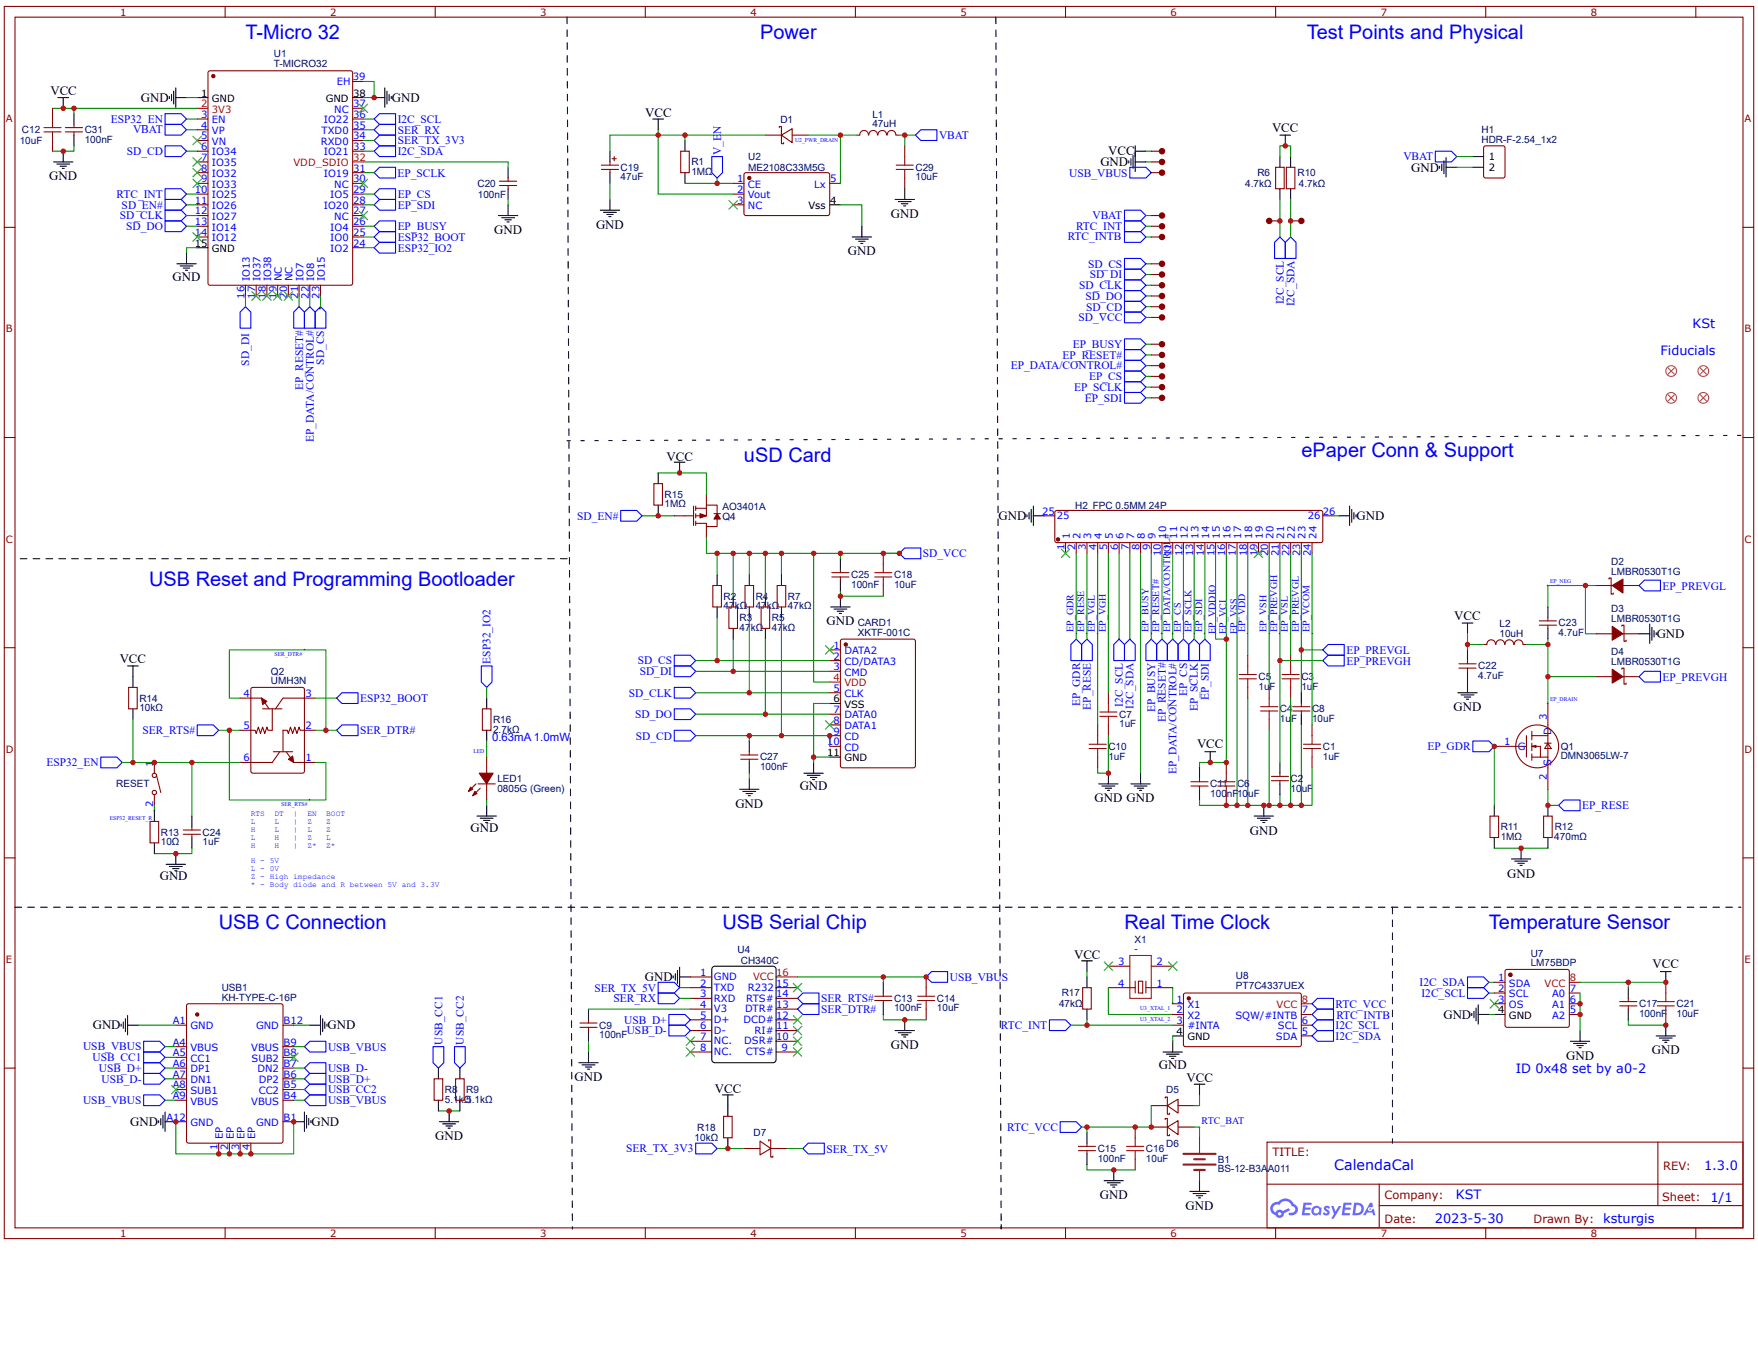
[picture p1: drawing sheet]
<svg xmlns="http://www.w3.org/2000/svg" width="279mm" height="216mm" viewBox="0 0 279 216" stroke-linecap="round" stroke-linejoin="round" font-family="sans-serif">
<defs><g id="words">
<g font-size="3.2" fill="#00f">
<text x="39" y="6.1">T-Micro 32</text>
<text x="120.8" y="6.1">Power</text>
<text x="207.7" y="6.1">Test Points and Physical</text>
<text x="118.2" y="73.4">uSD Card</text>
<text x="206.8" y="72.6">ePaper Conn &amp; Support</text>
<text x="23.7" y="93">USB Reset and Programming Bootloader</text>
<text x="34.8" y="147.5">USB C Connection</text>
<text x="114.8" y="147.5">USB Serial Chip</text>
<text x="178.7" y="147.5">Real Time Clock</text>
<text x="236.6" y="147.5">Temperature Sensor</text>
</g>
<text font-size="2.3" fill="#00f" x="212" y="185.8">CalendaCal</text>
<g font-size="2">
<text x="8" y="15.2">VCC</text>
<text x="22.4" y="16.2">GND</text>
<text x="62.3" y="16.2">GND</text>
<text x="102.6" y="18.6">VCC</text>
<text x="202.2" y="20.9">VCC</text>
<text x="7.8" y="28.7">GND</text>
<text x="174.9" y="26.4">GND</text>
<text x="176.1" y="24.7">VCC</text>
<text x="224.3" y="27.3">GND</text>
<text x="141.6" y="34.6">GND</text>
<text x="78.5" y="37.2">GND</text>
<text x="94.7" y="36.3">GND</text>
<text x="134.8" y="40.6">GND</text>
<text x="27.4" y="44.6">GND</text>
<text x="105.9" y="73.3">VCC</text>
<text x="158.7" y="82.7">GND</text>
<text x="215.6" y="82.7">GND</text>
<text x="131.4" y="99.4">GND</text>
<text x="231.1" y="98.4">VCC</text>
<text x="263.3" y="101.4">GND</text>
<text x="19" y="105.3">VCC</text>
<text x="231" y="113">GND</text>
<text x="190.2" y="118.9">VCC</text>
<text x="127.1" y="125.6">GND</text>
<text x="116.9" y="128.3">GND</text>
<text x="173.9" y="127.5">GND GND</text>
<text x="74.8" y="132.2">GND</text>
<text x="198.6" y="132.6">GND</text>
<text x="25.4" y="139.9">GND</text>
<text x="239.5" y="139.4">GND</text>
<text x="102.5" y="155.9">GND</text>
<text x="170.7" y="152.3">VCC</text>
<text x="262.6" y="153.8">VCC</text>
<text x="229.4" y="161.8">GND</text>
<text x="14.7" y="163.6">GND</text>
<text x="52" y="163.6">GND</text>
<text x="141.6" y="166.6">GND</text>
<text x="262.5" y="167.5">GND</text>
<text x="91.3" y="171.8">GND</text>
<text x="113.6" y="173.6">VCC</text>
<text x="184.2" y="169.9">GND</text>
<text x="188.6" y="171.9">VCC</text>
<text x="248.9" y="168.4">GND</text>
<text x="20.7" y="178.9">GND</text>
<text x="49.5" y="178.9">GND</text>
<text x="69.2" y="181.1">GND</text>
<text x="174.8" y="190.5">GND</text>
<text x="188.4" y="192.2">GND</text>
</g>
<g font-size="2" fill="#00f">
<text x="269" y="52.1">KSt</text>
<text x="263.9" y="56.4">Fiducials</text>
<text x="240.9" y="170.5">ID 0x48 set by a0-2</text>
<text x="270.8" y="185.9">1.3.0</text>
<text x="231.4" y="190.5">KST</text>
<text x="271.8" y="190.9">1/1</text>
<text x="228.1" y="194.3">2023-5-30</text>
<text x="254.8" y="194.3">ksturgis</text>
</g>
<g font-size="1.8" fill="#00f">
<text x="17.6" y="19.5">ESP32_EN</text>
<text x="21.1" y="21.2">VBAT</text>
<text x="63.2" y="21.2">SER_RX</text>
<text x="63.2" y="22.9">SER_TX_3V3</text>
<text x="63.2" y="19.5">I2C_SCL</text>
<text x="114.6" y="21.3" transform="rotate(-90 114.6 21.3)">N</text>
<text x="149.2" y="22.1">VBAT</text>
<text x="20.1" y="24.6">SD_CD</text>
<text x="63.2" y="28.1">EP_SCLK</text>
<text x="63.2" y="24.6">I2C_SDA</text>
<text x="114.6" y="24.6" transform="rotate(-90 114.6 24.6)">V_E</text>
<text x="169.9" y="28">USB_VBUS</text>
<text x="223" y="25.5">VBAT</text>
<text x="18.5" y="31.4">RTC_INT</text>
<text x="19" y="34.9">SD_CLK</text>
<text x="19.3" y="33.1">SD_EN#</text>
<text x="63.2" y="31.5">EP_CS</text>
<text x="63.2" y="33.2">EP_SDI</text>
<text x="173.6" y="34.8">VBAT</text>
<text x="20" y="36.6">SD_DO</text>
<text x="63.2" y="36.6">EP_BUSY</text>
<text x="63.2" y="40">ESP32_IO2</text>
<text x="63.2" y="38.3">ESP32_BOOT</text>
<text x="169.7" y="38.2">RTC_INTB</text>
<text x="171" y="36.5">RTC_INT</text>
<text x="171.5" y="45.9">SD_CLK</text>
<text x="172.5" y="47.6">SD_DO</text>
<text x="172.9" y="42.5">SD_CS</text>
<text x="173.2" y="44.2">SD_DI</text>
<text x="171.4" y="51.1">SD_VCC</text>
<text x="172.6" y="49.3">SD_CD</text>
<text x="204" y="48.4" transform="rotate(-90 204 48.4)">I2C_SCL</text>
<text x="205.7" y="48.7" transform="rotate(-90 205.7 48.7)">I2C_SDA</text>
<text x="39.6" y="58.1" transform="rotate(-90 39.6 58.1)">SD_DI</text>
<text x="51.5" y="57.9" transform="rotate(-90 51.5 57.9)">SD_CS</text>
<text x="160.7" y="58.7">EP_DATA/CONTROL#</text>
<text x="168.9" y="57">EP_RESET#</text>
<text x="170.5" y="55.3">EP_BUSY</text>
<text x="48.2" y="62" transform="rotate(-90 48.2 62)">EP_RESET#</text>
<text x="170.7" y="62.1">EP_SCLK</text>
<text x="172.4" y="63.8">EP_SDI</text>
<text x="173.1" y="60.4">EP_CS</text>
<text x="49.9" y="70.2" transform="rotate(-90 49.9 70.2)">EP_DATA/CONTROL#</text>
<text x="91.7" y="82.6">SD_EN#</text>
<text x="146.7" y="88.5">SD_VCC</text>
<text x="264.2" y="93.7">EP_PREVGL</text>
<text x="78" y="105.5" transform="rotate(-90 78 105.5)">ESP32_IO2</text>
<text x="101.4" y="105.5">SD_CS</text>
<text x="101.7" y="107.3">SD_DI</text>
<text x="214" y="103.9">EP_PREVGL</text>
<text x="214" y="105.6">EP_PREVGH</text>
<text x="57.2" y="111.5">ESP32_BOOT</text>
<text x="100" y="110.7">SD_CLK</text>
<text x="171.7" y="112.2" transform="rotate(-90 171.7 112.2)">EP_GDR</text>
<text x="173.4" y="112.8" transform="rotate(-90 173.4 112.8)">EP_RESE</text>
<text x="178.5" y="112.3" transform="rotate(-90 178.5 112.3)">I2C_SCL</text>
<text x="180.2" y="112.6" transform="rotate(-90 180.2 112.6)">I2C_SDA</text>
<text x="183.6" y="113.2" transform="rotate(-90 183.6 113.2)">EP_BUSY</text>
<text x="188.7" y="110.5" transform="rotate(-90 188.7 110.5)">EP_CS</text>
<text x="190.4" y="113" transform="rotate(-90 190.4 113)">EP_SCLK</text>
<text x="192.1" y="111.2" transform="rotate(-90 192.1 111.2)">EP_SDI</text>
<text x="264.2" y="108.2">EP_PREVGH</text>
<text x="22.6" y="116.6">SER_RTS#</text>
<text x="57.2" y="116.7">SER_DTR#</text>
<text x="78.2" y="117.7">0.63mA 1.0mW</text>
<text x="101" y="114.1">SD_DO</text>
<text x="101.1" y="117.5">SD_CD</text>
<text x="185.3" y="114.8" transform="rotate(-90 185.3 114.8)">EP_RESET#</text>
<text x="226.9" y="119.2">EP_GDR</text>
<text x="7.4" y="121.7">ESP32_EN</text>
<text x="187" y="123" transform="rotate(-90 187 123)">EP_DATA/CONTROL#</text>
<text x="251.5" y="128.6">EP_RESE</text>
<text x="150.9" y="155.8">USB_VBUS</text>
<text x="94.5" y="157.5">SER_TX_5V</text>
<text x="97.5" y="159.2">SER_RX</text>
<text x="130.5" y="159.2">SER_RTS#</text>
<text x="130.5" y="161">SER_DTR#</text>
<text x="212.3" y="160.1">RTC_VCC</text>
<text x="212.4" y="161.8">RTC_INTB</text>
<text x="225.6" y="156.7">I2C_SDA</text>
<text x="225.9" y="158.4">I2C_SCL</text>
<text x="13.2" y="166.9">USB_VBUS</text>
<text x="52.1" y="166.9">USB_VBUS</text>
<text x="70.3" y="165.9" transform="rotate(-90 70.3 165.9)">USB_CC1</text>
<text x="73.7" y="165.9" transform="rotate(-90 73.7 165.9)">USB_CC2</text>
<text x="99.2" y="162.6">USB_D+</text>
<text x="99.6" y="164.3">USB_D-</text>
<text x="159.1" y="163.5">RTC_INT</text>
<text x="212.3" y="165.2">I2C_SDA</text>
<text x="212.3" y="163.5">I2C_SCL</text>
<text x="14.7" y="168.6">USB_CC1</text>
<text x="15.7" y="170.3">USB_D+</text>
<text x="16.1" y="172">USB_D-</text>
<text x="52.1" y="172">USB_D+</text>
<text x="52.1" y="170.3">USB_D-</text>
<text x="52.1" y="173.7">USB_CC2</text>
<text x="13.2" y="175.4">USB_VBUS</text>
<text x="52.1" y="175.4">USB_VBUS</text>
<text x="160.1" y="179.7">RTC_VCC</text>
<text x="99.5" y="183.1">SER_TX_3V3</text>
<text x="131.3" y="183.1">SER_TX_5V</text>
</g>
<g font-size="1.8" fill="#800">
<text x="202.2" y="183.7">TITLE:</text>
<text x="264.3" y="185.9">REV:</text>
<text x="220" y="190.5">Company:</text>
<text x="264.2" y="190.8">Sheet:</text>
<text x="220" y="194.2">Date:</text>
<text x="243.7" y="194.3">Drawn By:</text>
</g>
<g font-size="1.6" fill="#800">
<text x="19.1" y="2.5">1</text>
<text x="52.5" y="2.5">2</text>
<text x="85.9" y="2.5">3</text>
<text x="119.3" y="2.5">4</text>
<text x="152.6" y="2.5">5</text>
<text x="186" y="2.5">6</text>
<text x="219.4" y="2.5">7</text>
<text x="252.8" y="2.5">8</text>
<text x=".9" y="19.4">A</text>
<text x="277.3" y="19.4">A</text>
<text x=".9" y="52.8">B</text>
<text x="277.3" y="52.8">B</text>
<text x=".9" y="86.2">C</text>
<text x="277.3" y="86.2">C</text>
<text x=".9" y="119.6">D</text>
<text x="277.3" y="119.6">D</text>
<text x=".9" y="153">E</text>
<text x="277.3" y="153">E</text>
<text x="19.1" y="196.5">1</text>
<text x="52.5" y="196.5">2</text>
<text x="85.9" y="196.5">3</text>
<text x="119.3" y="196.5">4</text>
<text x="152.6" y="196.5">5</text>
<text x="186" y="196.5">6</text>
<text x="219.4" y="196.5">7</text>
<text x="252.8" y="196.5">8</text>
</g>
<g font-size="1.6" fill="#000080">
<text x="43.5" y="10.7">T-MICRO32</text>
<text x="43.5" y="9.1">U1</text>
<text x="3.1" y="22.9">10uF</text>
<text x="3.5" y="21.2">C12</text>
<text x="13.5" y="22.7">100nF</text>
<text x="13.5" y="21.1">C31</text>
<text x="124" y="19.5">D1</text>
<text x="138.6" y="20.2">47uH</text>
<text x="138.6" y="18.7">L1</text>
<text x="235.4" y="22.7">HDR-F-2.54_1x2</text>
<text x="235.4" y="21.1">H1</text>
<text x="75.9" y="29.7">C20</text>
<text x="98.6" y="28.7">47uF</text>
<text x="98.6" y="27.1">C19</text>
<text x="109.9" y="27.8">1MΩ</text>
<text x="109.9" y="26.3">R1</text>
<text x="118.9" y="27.1">ME2108C33M5G</text>
<text x="118.9" y="25.4">U2</text>
<text x="145.5" y="28.7">10uF</text>
<text x="145.5" y="27.1">C29</text>
<text x="197.9" y="29.7">4.7kΩ</text>
<text x="199.8" y="28">R6</text>
<text x="206.2" y="28">R10</text>
<text x="206.4" y="29.7">4.7kΩ</text>
<text x="75.9" y="31.4">100nF</text>
<text x="105.6" y="80.6">1MΩ</text>
<text x="105.6" y="79.1">R15</text>
<text x="114.8" y="81.1">AO3401A</text>
<text x="114.8" y="82.6">Q4</text>
<text x="170.9" y="80.8">H2 FPC 0.5MM 24P</text>
<text x="256.1" y="89.8">D2</text>
<text x="115" y="95.3">R2</text>
<text x="120.1" y="95.3">R4</text>
<text x="125.2" y="95.3">R7</text>
<text x="135.3" y="93.4">100nF</text>
<text x="135.3" y="91.9">C25</text>
<text x="142.1" y="93.4">10uF</text>
<text x="142.1" y="91.9">C18</text>
<text x="256.1" y="91.3">LMBR0530T1G</text>
<text x="115" y="96.8">4</text>
<text x="115.9" y="96.8">7k</text>
<text x="117.6" y="100.2">47</text>
<text x="117.6" y="98.7">R3</text>
<text x="117.6" y="96.8">Ω</text>
<text x="119.3" y="100.2">kΩ</text>
<text x="120.1" y="96.8">4</text>
<text x="121" y="96.8">7k</text>
<text x="122.7" y="100.2">47</text>
<text x="122.7" y="98.7">R5</text>
<text x="122.7" y="96.8">Ω</text>
<text x="124.4" y="100.2">kΩ</text>
<text x="125.2" y="96.8">47kΩ</text>
<text x="136.3" y="101">XKTF-001C</text>
<text x="136.3" y="99.5">CARD1</text>
<text x="238.3" y="101.1">10uH</text>
<text x="238.3" y="99.6">L2</text>
<text x="247.7" y="101.1">4.7uF</text>
<text x="247.7" y="99.5">C23</text>
<text x="256.1" y="98.8">LMBR0530T1G</text>
<text x="256.1" y="97.3">D3</text>
<text x="43.1" y="107.2">Q2</text>
<text x="234.9" y="107.9">4.7uF</text>
<text x="234.9" y="106.3">C22</text>
<text x="256.1" y="105.6">LMBR0530T1G</text>
<text x="256.1" y="104.1">D4</text>
<text x="22.1" y="113">10kΩ</text>
<text x="22.1" y="111.4">R14</text>
<text x="43.1" y="108.7">UMH3N</text>
<text x="200" y="109.6">1uF</text>
<text x="200" y="108.1">C5</text>
<text x="203.4" y="113.2">C4</text>
<text x="206.8" y="109.6">1u</text>
<text x="206.8" y="108.1">C3</text>
<text x="208.5" y="113.2">C8</text>
<text x="208.6" y="109.6">F</text>
<text x="78.4" y="116.4">2.7kΩ</text>
<text x="78.4" y="114.9">R16</text>
<text x="176.2" y="119.1">C10</text>
<text x="177.9" y="115.6">1uF</text>
<text x="177.9" y="114">C7</text>
<text x="203.4" y="114.7">1u</text>
<text x="205.2" y="114.7">F</text>
<text x="208.5" y="114.7">10uF</text>
<text x="210.2" y="119.1">C1</text>
<text x="248.1" y="119.1">Q1</text>
<text x="18.5" y="125.1">RESET</text>
<text x="79" y="125.8">0805G (Green)</text>
<text x="79" y="124.2">LED1</text>
<text x="120.8" y="122.4">100nF</text>
<text x="120.8" y="120.8">C27</text>
<text x="176.2" y="120.7">1uF</text>
<text x="192.3" y="125.1">C11</text>
<text x="196.6" y="125.1">C6</text>
<text x="205.1" y="125.8">10</text>
<text x="205.1" y="124.2">C2</text>
<text x="206.9" y="125.8">uF</text>
<text x="210.2" y="120.7">1uF</text>
<text x="248.1" y="120.7">DMN3065LW-7</text>
<text x="192.3" y="126.6">100nF</text>
<text x="196.6" y="126.6">10</text>
<text x="198.4" y="126.6">uF</text>
<text x="238.5" y="131.9">R11</text>
<text x="247.1" y="131.9">R12</text>
<text x="25.6" y="134.3">10Ω</text>
<text x="25.6" y="132.8">R13</text>
<text x="32.2" y="134.3">1uF</text>
<text x="32.2" y="132.7">C24</text>
<text x="238.5" y="133.4">1MΩ</text>
<text x="247" y="133.4">470mΩ</text>
<text x="180.3" y="149.7">X1</text>
<text x="117.2" y="151.4">U4</text>
<text x="117.7" y="153.2">CH340C</text>
<text x="180.3" y="151.3">-</text>
<text x="196.4" y="155.6">U8</text>
<text x="243.3" y="153.5">LM75BDP</text>
<text x="243.3" y="152">U7</text>
<text x="35.2" y="159">KH-TYPE-C-16P</text>
<text x="35.2" y="157.4">USB1</text>
<text x="142.1" y="160.7">100nF</text>
<text x="142.1" y="159.1">C13</text>
<text x="148.9" y="160.7">10uF</text>
<text x="148.9" y="159.2">C14</text>
<text x="168.3" y="160">47kΩ</text>
<text x="168.7" y="158.3">R17</text>
<text x="196.4" y="157.1">PT7C4337UEX</text>
<text x="260.5" y="161.5">100nF</text>
<text x="260.5" y="160">C17</text>
<text x="266.5" y="161.5">10uF</text>
<text x="266.5" y="160">C21</text>
<text x="95.2" y="165">100nF</text>
<text x="95.2" y="163.4">C9</text>
<text x="70.7" y="173.6">R8</text>
<text x="74.1" y="173.6">R9</text>
<text x="185.4" y="173.6">D5</text>
<text x="70.7" y="175.2">5.1kΩ</text>
<text x="74.1" y="175.2">5.1kΩ</text>
<text x="110.8" y="179.6">R18</text>
<text x="110.4" y="181.3">10kΩ</text>
<text x="119.8" y="180.5">D7</text>
<text x="174.5" y="184.5">100nF</text>
<text x="174.5" y="183">C15</text>
<text x="182.1" y="184.5">10uF</text>
<text x="182.1" y="183">C16</text>
<text x="185.4" y="182.2">D6</text>
<text x="193.5" y="184.7">B1</text>
<text x="193.5" y="186.2">BS-12-B3A</text>
<text x="201.5" y="186.2">A011</text>
</g>
<g font-size="1.6">
<text x="32" y="15.3">1</text>
<text x="33.7" y="16.2">GND</text>
<text x="51.8" y="16.2">GND</text>
<text x="56.1" y="15.3">38</text>
<text x="236.6" y="25.4">1</text>
<text x="236.6" y="27.1">2</text>
<text x="128.5" y="33.2">Vss</text>
<text x="131.9" y="32.4">4</text>
<text x="30.9" y="39.2">15</text>
<text x="33.7" y="40">GND</text>
<text x="132.5" y="111.6">6</text>
<text x="134.2" y="112.4">VSS</text>
<text x="131.5" y="120.1">11</text>
<text x="134.2" y="121">GND</text>
<text x="238.1" y="161">4</text>
<text x="239.8" y="161.8">GND</text>
<text x="187" y="164.4">4</text>
<text x="188.7" y="165.3">GND</text>
</g>
<g font-size="1.6" fill="#f00">
<text x="32" y="17">2</text>
<text x="33.7" y="17.9">3V3</text>
<text x="46.6" y="26.4">VDD_SDIO</text>
<text x="56.1" y="25.6">32</text>
<text x="132.5" y="108.2">4</text>
<text x="134.2" y="109">VDD</text>
<text x="119.7" y="155.7">VCC</text>
<text x="123.3" y="155">16</text>
<text x="249.5" y="155.9">8</text>
<text x="202.9" y="160.1">VCC</text>
<text x="206.9" y="159.3">8</text>
<text x="245.5" y="156.7">VCC</text>
</g>
<g font-size="1.6" fill="#00f">
<text x="53.1" y="17.9">NC</text>
<text x="53.5" y="13.5">EH</text>
<text x="56.1" y="12.8">39</text>
<text x="56.1" y="17">37</text>
<text x="32" y="18.7">3</text>
<text x="32" y="20.4">4</text>
<text x="32" y="22.1">5</text>
<text x="32" y="23.9">6</text>
<text x="33.7" y="19.6">EN</text>
<text x="33.7" y="21.3">VP</text>
<text x="33.7" y="23">VN</text>
<text x="51" y="23">RXD0</text>
<text x="51.1" y="21.3">TXD0</text>
<text x="51.5" y="19.6">IO22</text>
<text x="56.1" y="23.9">33</text>
<text x="56.1" y="22.1">34</text>
<text x="56.1" y="20.4">35</text>
<text x="56.1" y="18.7">36</text>
<text x="32" y="25.6">7</text>
<text x="32" y="27.3">8</text>
<text x="32" y="29">9</text>
<text x="33.7" y="24.7">IO34</text>
<text x="33.7" y="26.4">IO35</text>
<text x="33.7" y="28.1">IO32</text>
<text x="33.7" y="29.8">IO33</text>
<text x="51.5" y="28.1">IO19</text>
<text x="51.5" y="24.7">IO21</text>
<text x="53.1" y="29.8">NC</text>
<text x="56.1" y="29">30</text>
<text x="56.1" y="27.3">31</text>
<text x="117.1" y="29">1</text>
<text x="118.9" y="29.8">CE</text>
<text x="129.4" y="29.8">Lx</text>
<text x="131.9" y="29">5</text>
<text x="30.9" y="30.7">10</text>
<text x="30.9" y="32.4">11</text>
<text x="30.9" y="34.1">12</text>
<text x="30.9" y="35.8">13</text>
<text x="33.7" y="31.5">IO25</text>
<text x="33.7" y="33.2">IO26</text>
<text x="33.7" y="34.9">IO27</text>
<text x="51.5" y="33.2">IO20</text>
<text x="52.5" y="31.5">IO5</text>
<text x="53.1" y="34.9">NC</text>
<text x="56.1" y="35.8">26</text>
<text x="56.1" y="34.1">27</text>
<text x="56.1" y="32.4">28</text>
<text x="56.1" y="30.7">29</text>
<text x="117.1" y="30.7">2</text>
<text x="117.1" y="32.4">3</text>
<text x="118.9" y="31.5">Vout</text>
<text x="118.9" y="33.2">NC</text>
<text x="30.9" y="37.5">14</text>
<text x="33.7" y="36.6">IO14</text>
<text x="33.7" y="38.3">IO12</text>
<text x="52.5" y="40">IO2</text>
<text x="52.5" y="38.3">IO0</text>
<text x="52.5" y="36.6">IO4</text>
<text x="56.1" y="39.2">24</text>
<text x="56.1" y="37.5">25</text>
<text x="38.8" y="47.4" transform="rotate(-90 38.8 47.4)">16</text>
<text x="39.7" y="44.7" transform="rotate(-90 39.7 44.7)">IO13</text>
<text x="40.5" y="47.4" transform="rotate(-90 40.5 47.4)">17</text>
<text x="41.4" y="44.7" transform="rotate(-90 41.4 44.7)">IO37</text>
<text x="42.3" y="47.4" transform="rotate(-90 42.3 47.4)">18</text>
<text x="43.1" y="44.7" transform="rotate(-90 43.1 44.7)">IO38</text>
<text x="44" y="47.4" transform="rotate(-90 44 47.4)">19</text>
<text x="44.8" y="44.7" transform="rotate(-90 44.8 44.7)">NC</text>
<text x="45.7" y="47.4" transform="rotate(-90 45.7 47.4)">20</text>
<text x="46.5" y="44.7" transform="rotate(-90 46.5 44.7)">NC</text>
<text x="47.4" y="47.4" transform="rotate(-90 47.4 47.4)">21</text>
<text x="48.2" y="44.7" transform="rotate(-90 48.2 44.7)">IO7</text>
<text x="49.1" y="47.4" transform="rotate(-90 49.1 47.4)">22</text>
<text x="49.9" y="44.7" transform="rotate(-90 49.9 44.7)">IO8</text>
<text x="50.8" y="47.4" transform="rotate(-90 50.8 47.4)">23</text>
<text x="51.6" y="44.7" transform="rotate(-90 51.6 44.7)">IO15</text>
<text x="165.6" y="81.8">25</text>
<text x="168" y="82.5">25</text>
<text x="207.9" y="82.5">26</text>
<text x="210.2" y="81.8">26</text>
<text x="169.2" y="87.3" transform="rotate(-90 169.2 87.3)">1</text>
<text x="170" y="85.6" transform="rotate(-90 170 85.6)">1</text>
<text x="170.9" y="87.3" transform="rotate(-90 170.9 87.3)">2</text>
<text x="171.7" y="85.6" transform="rotate(-90 171.7 85.6)">2</text>
<text x="172.6" y="87.3" transform="rotate(-90 172.6 87.3)">3</text>
<text x="173.4" y="85.6" transform="rotate(-90 173.4 85.6)">3</text>
<text x="174.3" y="87.3" transform="rotate(-90 174.3 87.3)">4</text>
<text x="175.1" y="85.6" transform="rotate(-90 175.1 85.6)">4</text>
<text x="176" y="87.3" transform="rotate(-90 176 87.3)">5</text>
<text x="176.8" y="85.6" transform="rotate(-90 176.8 85.6)">5</text>
<text x="177.7" y="87.3" transform="rotate(-90 177.7 87.3)">6</text>
<text x="178.5" y="85.6" transform="rotate(-90 178.5 85.6)">6</text>
<text x="179.4" y="87.3" transform="rotate(-90 179.4 87.3)">7</text>
<text x="180.2" y="85.6" transform="rotate(-90 180.2 85.6)">7</text>
<text x="181.1" y="87.3" transform="rotate(-90 181.1 87.3)">8</text>
<text x="182" y="85.6" transform="rotate(-90 182 85.6)">8</text>
<text x="182.8" y="87.3" transform="rotate(-90 182.8 87.3)">9</text>
<text x="183.7" y="85.6" transform="rotate(-90 183.7 85.6)">9</text>
<text x="184.5" y="88.3" transform="rotate(-90 184.5 88.3)">10</text>
<text x="185.4" y="85.6" transform="rotate(-90 185.4 85.6)">10</text>
<text x="187.1" y="85.6" transform="rotate(-90 187.1 85.6)">11</text>
<text x="187.9" y="88.3" transform="rotate(-90 187.9 88.3)">12</text>
<text x="188.8" y="85.6" transform="rotate(-90 188.8 85.6)">12</text>
<text x="189.6" y="88.3" transform="rotate(-90 189.6 88.3)">13</text>
<text x="190.5" y="85.6" transform="rotate(-90 190.5 85.6)">13</text>
<text x="191.3" y="88.3" transform="rotate(-90 191.3 88.3)">14</text>
<text x="192.2" y="85.6" transform="rotate(-90 192.2 85.6)">14</text>
<text x="193" y="88.3" transform="rotate(-90 193 88.3)">15</text>
<text x="193.9" y="85.6" transform="rotate(-90 193.9 85.6)">15</text>
<text x="194.7" y="88.3" transform="rotate(-90 194.7 88.3)">16</text>
<text x="195.6" y="85.6" transform="rotate(-90 195.6 85.6)">16</text>
<text x="196.4" y="88.3" transform="rotate(-90 196.4 88.3)">17</text>
<text x="197.3" y="85.6" transform="rotate(-90 197.3 85.6)">17</text>
<text x="198.1" y="88.3" transform="rotate(-90 198.1 88.3)">18</text>
<text x="199" y="85.6" transform="rotate(-90 199 85.6)">18</text>
<text x="199.8" y="88.3" transform="rotate(-90 199.8 88.3)">19</text>
<text x="200.7" y="85.6" transform="rotate(-90 200.7 85.6)">19</text>
<text x="201.5" y="88.3" transform="rotate(-90 201.5 88.3)">20</text>
<text x="202.4" y="85.6" transform="rotate(-90 202.4 85.6)">20</text>
<text x="203.2" y="88.3" transform="rotate(-90 203.2 88.3)">21</text>
<text x="204.1" y="85.6" transform="rotate(-90 204.1 85.6)">21</text>
<text x="205" y="88.3" transform="rotate(-90 205 88.3)">22</text>
<text x="205.8" y="85.6" transform="rotate(-90 205.8 85.6)">22</text>
<text x="206.7" y="88.3" transform="rotate(-90 206.7 88.3)">23</text>
<text x="207.5" y="85.6" transform="rotate(-90 207.5 85.6)">23</text>
<text x="208.4" y="88.3" transform="rotate(-90 208.4 88.3)">24</text>
<text x="209.2" y="85.6" transform="rotate(-90 209.2 85.6)">24</text>
<text x="170.6" y="100.3" transform="rotate(-90 170.6 100.3)">EP_GDR</text>
<text x="172.3" y="100.3" transform="rotate(-90 172.3 100.3)">EP_RESE</text>
<text x="174" y="100.3" transform="rotate(-90 174 100.3)">EP_VGL</text>
<text x="175.7" y="100.3" transform="rotate(-90 175.7 100.3)">EP_VGH</text>
<text x="182.5" y="100.3" transform="rotate(-90 182.5 100.3)">EP_BUSY</text>
<text x="184.3" y="100.3" transform="rotate(-90 184.3 100.3)">EP_RESET#</text>
<text x="186" y="100.3" transform="rotate(-90 186 100.3)">EP_DATA/CONTR1O1L#</text>
<text x="187.7" y="100.3" transform="rotate(-90 187.7 100.3)">EP_CS</text>
<text x="189.4" y="100.3" transform="rotate(-90 189.4 100.3)">EP_SCLK</text>
<text x="191.1" y="100.3" transform="rotate(-90 191.1 100.3)">EP_SDI</text>
<text x="193.2" y="100.7" transform="rotate(-90 193.2 100.7)">EP_VDDIO</text>
<text x="194.9" y="100.7" transform="rotate(-90 194.9 100.7)">EP_VCI</text>
<text x="196.6" y="100.7" transform="rotate(-90 196.6 100.7)">EP_VSS</text>
<text x="197.9" y="100.3" transform="rotate(-90 197.9 100.3)">EP_VDD</text>
<text x="201.3" y="100.3" transform="rotate(-90 201.3 100.3)">EP_VSH</text>
<text x="203" y="100.3" transform="rotate(-90 203 100.3)">EP_PREVGH</text>
<text x="204.7" y="100.3" transform="rotate(-90 204.7 100.3)">EP_VSL</text>
<text x="206.4" y="100.3" transform="rotate(-90 206.4 100.3)">EP_PREVGL</text>
<text x="208.1" y="100.3" transform="rotate(-90 208.1 100.3)">EP_VCOM</text>
<text x="132.5" y="103.1">1</text>
<text x="132.5" y="104.8">2</text>
<text x="132.5" y="106.5">3</text>
<text x="134.2" y="103.9">DATA2</text>
<text x="134.2" y="105.6">CD/DATA3</text>
<text x="134.2" y="107.3">CMD</text>
<text x="38.7" y="110.7">4</text>
<text x="48.6" y="110.7">3</text>
<text x="132.5" y="109.9">5</text>
<text x="132.5" y="113.3">7</text>
<text x="134.2" y="110.7">CLK</text>
<text x="38.7" y="115.8">5</text>
<text x="48.6" y="115.8">2</text>
<text x="131.5" y="118.4">10</text>
<text x="132.5" y="115">8</text>
<text x="132.5" y="116.7">9</text>
<text x="134.2" y="114.1">DATA0</text>
<text x="134.2" y="115.8">DATA1</text>
<text x="134.2" y="117.6">CD</text>
<text x="134.2" y="119.3">CD</text>
<text x="239" y="118.4">1</text>
<text x="241.2" y="119.1">G</text>
<text x="245.8" y="114.3" transform="rotate(-90 245.8 114.3)">3</text>
<text x="246.5" y="116.7" transform="rotate(-90 246.5 116.7)">D</text>
<text x="24.4" y="121.8" transform="rotate(-90 24.4 121.8)">1</text>
<text x="38.7" y="121">6</text>
<text x="48.6" y="121">1</text>
<text x="245.8" y="123.8" transform="rotate(-90 245.8 123.8)">2</text>
<text x="246.5" y="121.6" transform="rotate(-90 246.5 121.6)">S</text>
<text x="24.4" y="128.3" transform="rotate(-90 24.4 128.3)">2</text>
<text x="111.3" y="155">1</text>
<text x="113.5" y="155.7">GND</text>
<text x="177.7" y="153.3">3</text>
<text x="183.8" y="153.3">2</text>
<text x="238.1" y="155.9">1</text>
<text x="111.3" y="161.8">5</text>
<text x="111.3" y="160.1">4</text>
<text x="111.3" y="158.4">3</text>
<text x="111.3" y="156.7">2</text>
<text x="113.5" y="160.8">V3</text>
<text x="113.5" y="159.1">RXD</text>
<text x="113.5" y="157.4">TXD</text>
<text x="118.4" y="160.8">DTR#</text>
<text x="118.6" y="159.1">RTS#</text>
<text x="118.9" y="157.4">R232</text>
<text x="123.3" y="156.7">15</text>
<text x="123.3" y="158.4">14</text>
<text x="123.3" y="160.1">13</text>
<text x="123.3" y="161.8">12</text>
<text x="177.7" y="156.7">4</text>
<text x="183.8" y="156.7">1</text>
<text x="187" y="161">2</text>
<text x="187" y="159.3">1</text>
<text x="188.7" y="161.8">X2</text>
<text x="188.7" y="160.1">X1</text>
<text x="196.3" y="161.8">SQW/#INTB</text>
<text x="206.9" y="161">7</text>
<text x="238.1" y="159.3">3</text>
<text x="238.1" y="157.6">2</text>
<text x="239.8" y="160.1">OS</text>
<text x="239.8" y="158.4">SCL</text>
<text x="239.8" y="156.7">SDA</text>
<text x="246.7" y="158.4">A0</text>
<text x="246.7" y="160.1">A1</text>
<text x="246.7" y="161.8">A2</text>
<text x="249.5" y="157.6">7</text>
<text x="249.5" y="159.3">6</text>
<text x="249.5" y="161">5</text>
<text x="27.5" y="167.8">A5</text>
<text x="27.5" y="166.1">A4</text>
<text x="27.5" y="162.7">A1</text>
<text x="30.3" y="167">VBUS</text>
<text x="30.3" y="163.6">GND</text>
<text x="39.9" y="167">VBUS</text>
<text x="40.7" y="163.6">GND</text>
<text x="45.1" y="162.7">B12</text>
<text x="45.1" y="166.1">B9</text>
<text x="45.1" y="167.8">B8</text>
<text x="111.3" y="167">8</text>
<text x="111.3" y="165.3">7</text>
<text x="111.3" y="163.6">6</text>
<text x="113.5" y="167.6">NC.</text>
<text x="113.5" y="165.9">NC.</text>
<text x="113.5" y="164.2">D-</text>
<text x="113.5" y="162.5">D+</text>
<text x="118.1" y="162.5">DCD#</text>
<text x="118.3" y="165.9">DSR#</text>
<text x="118.5" y="167.6">CTS#</text>
<text x="119.9" y="164.2">RI#</text>
<text x="123.3" y="163.6">11</text>
<text x="123.3" y="165.3">10</text>
<text x="124.2" y="167">9</text>
<text x="187" y="162.7">3</text>
<text x="188.7" y="163.6">#INTA</text>
<text x="202.8" y="165.3">SDA</text>
<text x="203.1" y="163.6">SCL</text>
<text x="206.9" y="162.7">6</text>
<text x="206.9" y="164.4">5</text>
<text x="27.5" y="172.9">A8</text>
<text x="27.5" y="171.2">A7</text>
<text x="27.5" y="169.5">A6</text>
<text x="30.3" y="173.8">SUB1</text>
<text x="30.3" y="172.1">DN1</text>
<text x="30.3" y="170.4">DP1</text>
<text x="30.3" y="168.7">CC1</text>
<text x="40" y="168.7">SUB2</text>
<text x="40.9" y="170.4">DN2</text>
<text x="41.1" y="173.8">CC2</text>
<text x="41.2" y="172.1">DP2</text>
<text x="45.1" y="169.5">B7</text>
<text x="45.1" y="171.2">B6</text>
<text x="45.1" y="172.9">B5</text>
<text x="26.4" y="178">A12</text>
<text x="27.5" y="174.6">A9</text>
<text x="30.3" y="178.9">GND</text>
<text x="30.3" y="175.5">VBUS</text>
<text x="39.9" y="175.5">VBUS</text>
<text x="40.7" y="178.9">GND</text>
<text x="45.1" y="174.6">B4</text>
<text x="45.1" y="178">B1</text>
<text x="191" y="178.6">RTC_BAT</text>
<text x="34.6" y="182.7" transform="rotate(-90 34.6 182.7)">1</text>
<text x="35.4" y="181" transform="rotate(-90 35.4 181)">EP</text>
<text x="36.3" y="182.7" transform="rotate(-90 36.3 182.7)">2</text>
<text x="37.1" y="181" transform="rotate(-90 37.1 181)">EP</text>
<text x="38" y="182.7" transform="rotate(-90 38 182.7)">3</text>
<text x="38.8" y="181" transform="rotate(-90 38.8 181)">EP</text>
<text x="39.7" y="182.7" transform="rotate(-90 39.7 182.7)">4</text>
<text x="40.5" y="181" transform="rotate(-90 40.5 181)">EP</text>
</g>
<g font-size="1.2" fill="#00f">
<text x="39.9" y="129.6">RTS</text>
<text x="39.9" y="130.9">L</text>
<text x="43.6" y="129.6">DT</text>
<text x="43.6" y="130.9">L</text>
<text x="46.6" y="129.6">|</text>
<text x="46.6" y="130.9">|</text>
<text x="48.9" y="129.6">EN</text>
<text x="48.9" y="130.9">Z</text>
<text x="51.9" y="129.6">BOOT</text>
<text x="51.9" y="130.9">Z</text>
<text x="39.9" y="132.1">H</text>
<text x="39.9" y="133.4">L</text>
<text x="39.9" y="134.6">H</text>
<text x="39.9" y="137.1">H - 5V</text>
<text x="43.6" y="132.1">L</text>
<text x="43.6" y="133.4">H</text>
<text x="43.6" y="134.6">H</text>
<text x="46.6" y="132.1">|</text>
<text x="46.6" y="133.4">|</text>
<text x="46.6" y="134.6">|</text>
<text x="48.9" y="132.1">L</text>
<text x="48.9" y="133.4">Z</text>
<text x="48.9" y="134.6">Z*</text>
<text x="51.9" y="132.1">Z</text>
<text x="51.9" y="133.4">L</text>
<text x="51.9" y="134.6">Z*</text>
<text x="39.9" y="138.4">L - 0V</text>
<text x="39.9" y="139.6">Z - High impedance</text>
<text x="39.9" y="140.9">* - Body diode and R between 5V and 3.3V</text>
</g>
<g font-size=".9" fill="#00f">
<text x="126.4" y="22.5">U2_PWR_DRAIN</text>
<text x="246.3" y="92.6">EP_NEG</text>
<text x="43.6" y="104.3">SER_DTR#</text>
<text x="246.3" y="111.3">EP_DRAIN</text>
<text x="75.2" y="119.6">LED</text>
<text x="17.4" y="130.3">ESP32_RESET_R</text>
<text x="44.7" y="128.1">SER_RTS#</text>
<text x="181.2" y="160.5">U3_XTAL_1</text>
<text x="181.2" y="162.2">U3_XTAL_2</text>
</g>
</g></defs>
<path d="M118.3 27.5l.3-.1 13.1 .1 .2 .3-.1 6.2-.3 .2h-13.1l-.2-.3v-6.1z" fill="none" stroke="#800" stroke-width=".17"/>
<circle cx="119.1" cy="28.3" r=".26" fill="#800"/>
<g fill="none" stroke="#800" stroke-width=".17">
<path d="M116.5 29.1h1.7M116.5 30.8h1.7M116.5 32.5h1.7M131.9 29.1h1.7M133.7 101.6l.2-.1h11.3l.3 .2v19.9l-.2 .4h-11.4l-.3-.2v-19.9zM176.2 156.9h4.2M176.2 153.5h3.4M180.4 155.9v1.9M180.9 155.9h.7v1.9h-.7zM182.1 155.9v1.9M182.1 156.9h4.3M183 153.5h3.4"/>
<circle cx="119.1" cy="28.3" r=".26"/>
</g>
<path d="M131.9 32.5h1.7" fill="none" stroke="#000" stroke-width=".17"/>
<path d="M179.6 151.8h3.4v6.8h-3.4z" fill="none" stroke="#830" stroke-width=".17"/>
<circle cx="134.4" cy="102.4" r=".26" fill="#800"/>
<g fill="none" stroke="#800" stroke-width=".17">
<path d="M121.6 21.5h2.6M123.9 20.3v-.2h.3v1.4M124.2 21.5l1.7-1.1v2.3zM124.2 21.5v1.3h.3v-.1M125.9 21.5h2.6M138 21.5a.68 .68 0 0 0-.7-.8 .68 .68 0 0 0-.6 .8h-.6M138.1 21.5a.68 .68 0 0 1 .7-.8 .68 .68 0 0 1 .7 .8M139.5 21.5a.68 .68 0 0 1 .7-.8 .68 .68 0 0 1 .7 .8M141 21.5a.68 .68 0 0 1 .7-.8 .68 .68 0 0 1 .7 .8M142.4 21.5h.5M131.9 103.2h1.7M131.9 104.9h1.7"/>
<path d="M131.9 106.6h1.7M131.9 110.1h1.7M131.9 113.5h1.7M131.9 115.2h1.7M131.9 116.9h1.7M131.9 118.6h1.7M109.7 156.9h3.4M109.7 158.6h3.4M109.7 155.2h3.4M123.3 156.9h3.5M123.3 158.6h3.5M27.9 178.2h1.7"/>
<path d="M27.9 174.8h1.7M27.9 173.1h1.7M27.9 171.4h1.7M27.9 169.7h1.7M27.9 168h1.7M27.9 166.3h1.7M27.9 162.9h1.7M45 178.2h1.7M45 174.8h1.7M45 173.1h1.7M45 171.4h1.7M45 169.7h1.7"/>
<path d="M45 168h1.7M45 166.3h1.7M45 162.9h1.7M109.7 160.3h3.4M109.7 162h3.4M109.7 163.7h3.4M109.7 165.4h3.4M109.7 167.1h3.4M123.3 160.3h3.5M123.3 162h3.5M123.3 163.7h3.5M123.3 165.4h3.5"/>
<path d="M123.3 167.1h3.5"/>
<circle cx="134.4" cy="102.4" r=".26"/>
</g>
<path d="M131.9 108.4h1.7M123.3 155.2h3.5" fill="none" stroke="#f00" stroke-width=".17"/>
<g fill="none" stroke="#000" stroke-width=".17">
<path d="M103.8 18.9h1.7M104.6 18.9v1.7M135.4 37.7h3.1M136 38h2M136.5 38.3h1M136.8 38.7h.3M137 35.9v1.8M131.9 111.8h1.7M127.8 122.8h3M128.3 123.2h2M128.8 123.5h1M129.1 123.9h.4"/>
<path d="M129.3 121.1v1.7M131.9 120.3h1.7M113.3 153.6l.3-.1h9.2a.51 .51 0 0 1 .5 .5v14.3a.51 .51 0 0 1-.5 .5h-9.2a.51 .51 0 0 1-.5-.5v-14.3zM189.8 172.2h1.7M190.6 172.2v1.7"/>
</g>
<g fill="#000">
<path d="M115.8 31.9l1.4 1.3zM117.2 31.9l-1.4 1.3z"/>
<path d="M175.5 152.8l1.3 1.4zM176.8 152.8l-1.3 1.4z"/>
<path d="M185.7 152.8l1.4 1.4zM187.1 152.8l-1.4 1.4z"/>
</g>
<path d="M115.8 31.9l1.4 1.3M117.2 31.9l-1.4 1.3M175.5 152.8l1.3 1.4M176.8 152.8l-1.3 1.4M185.7 152.8l1.4 1.4M187.1 152.8l-1.4 1.4" fill="none" stroke="#3c3" stroke-width=".17"/>
<path d="M104.6 20.6v10.2h11.9M104.6 21.5h17M128.5 21.5h5.1v7.6M133.6 32.5h3.4v3.4M133.6 21.5h2.5M110.6 116.9h21.3v1.7M110.6 113.5h21.3M110.6 110.1h21.3M110.6 106.6h21.3M131.9 111.8h-2.6v8.5M131.9 120.3h-2.6v.8" fill="none" stroke="#080" stroke-width=".17"/>
<path d="M113.1 24.9h1.7v2.5l-.8 .9-.9-.9zM107.2 116h2.5l.9 .9-.9 .8h-2.5zM107.2 112.6h2.5l.9 .9-.9 .8h-2.5zM107.2 109.2h2.5l.9 .9-.9 .8h-2.5zM107.2 105.8h2.5l.9 .8-.9 .9h-2.5z" fill="none" stroke="#00f" stroke-width=".17"/>
<circle cx="31.3" cy="161.2" r=".26" fill="#800"/>
<g fill="none" stroke="#800" stroke-width=".17">
<path d="M167.7 81.2l.3-.1h41.9l.2 .1 .1 .2v4.5l-.1 .2-.2 .1h-41.9l-.3-.1-.1-.2v-4.5zM29.7 159.6l.3-.1h14.6l.3 .1 .1 .2v21.5l-.1 .2-.3 .1h-14.6l-.3-.1-.1-.2v-21.5zM34.8 181.6v1.7M36.5 181.6v1.7M38.2 181.6v1.7M39.9 181.6v1.7"/>
<circle cx="31.3" cy="161.2" r=".26"/>
</g>
<g fill="none" stroke="#000" stroke-width=".17">
<path d="M107 155v.4M107.3 154.7v1M107.7 154.2v2M108 155.2h1.7M108 153.7v3M19.3 162.7v.3M19.6 162.4v1M19.9 161.8v2.1M20.3 162.9h1.7M20.3 161.3v3.1M25.2 178v.4M25.6 177.7v1"/>
<path d="M25.9 177.2v2M26.2 178.2h1.7M26.2 176.7v3M46.7 178.2h1.7M48.4 176.7v3M48.7 177.2v2M49.1 177.7v1M49.2 162.9h1.7M49.4 178v.4M50.9 161.3v3.1M51.3 161.8v2.1M51.6 162.4v1"/>
<path d="M52 162.7v.3M69.8 178.2h3.1M70.4 178.5h2M70.9 178.9h1M71.2 179.2h.4M71.4 176.5v1.7"/>
</g>
<g fill="none" stroke="#00f" stroke-width=".17">
<path d="M104.6 156.1h2.6l.8 .8-.8 .9h-2.6zM104.6 157.8h2.6l.8 .8-.8 .9h-2.6zM126.8 158.6l.8-.8h2.6v1.7h-2.6zM22.8 168.8h2.6l.8 .9-.8 .8h-2.6zM22.8 170.5h2.6l.8 .9-.8 .8h-2.6zM22.8 165.4h2.6l.8 .9-.8 .8h-2.6zM22.8 173.9h2.6l.8 .9-.8 .8h-2.6zM22.8 167.1h2.6l.8 .9-.8 .8h-2.6zM48.4 171.4l.8-.9h2.6v1.7h-2.6zM48.4 169.7l.8-.9h2.6v1.7h-2.6zM48.4 166.3l.8-.9h2.6v1.7h-2.6zM48.4 174.8l.8-.9h2.6v1.7h-2.6z"/>
<path d="M48.4 173.1l.8-.9h2.6v1.7h-2.6zM68.8 166.3h1.7v2.5l-.8 .9-.9-.9zM72.2 166.3h1.7v2.5l-.8 .9-.9-.9zM106.3 161.2h2.6l.8 .8-.8 .9h-2.6zM106.3 162.9h2.6l.8 .8-.8 .9h-2.6zM126.8 160.3l.8-.8h2.6v1.7h-2.6z"/>
</g>
<path d="M22 162.9h5.9M27.9 178.2v5.1h18.8v-5.1M46.7 162.9h2.5M69.7 176.5h3.4" fill="none" stroke="#080" stroke-width=".17"/>
<g fill="#000">
<path d="M126.1 156.2l1.3 1.4zM127.4 156.2l-1.3 1.4z"/>
<path d="M27.3 172.4l1.3 1.4zM28.6 172.4l-1.3 1.4z"/>
<path d="M46 167.3l1.4 1.4zM47.4 167.3l-1.4 1.4z"/>
<path d="M109 164.7l1.4 1.4zM110.4 164.7l-1.4 1.4z"/>
<path d="M109 166.4l1.4 1.4zM110.4 166.4l-1.4 1.4z"/>
<path d="M126.1 166.4l1.3 1.4zM127.4 166.4l-1.3 1.4z"/>
<path d="M126.1 164.7l1.3 1.4zM127.4 164.7l-1.3 1.4z"/>
<path d="M126.1 163l1.3 1.4zM127.4 163l-1.3 1.4z"/>
<path d="M126.1 161.3l1.3 1.4zM127.4 161.3l-1.3 1.4z"/>
</g>
<g fill="none" stroke="#3c3" stroke-width=".17">
<path d="M126.1 156.2l1.3 1.4M127.4 156.2l-1.3 1.4M27.3 172.4l1.3 1.4M28.6 172.4l-1.3 1.4M46 167.3l1.4 1.4M47.4 167.3l-1.4 1.4M109 164.7l1.4 1.4M109 166.4l1.4 1.4M110.4 164.7l-1.4 1.4M110.4 166.4l-1.4 1.4M126.1 166.4l1.3 1.4M126.1 164.7l1.3 1.4"/>
<path d="M126.1 163l1.3 1.4M126.1 161.3l1.3 1.4M127.4 166.4l-1.3 1.4M127.4 164.7l-1.3 1.4M127.4 163l-1.3 1.4M127.4 161.3l-1.3 1.4"/>
</g>
<circle cx="168.2" cy="85.7" r=".26" fill="#800"/>
<g fill="none" stroke="#800" stroke-width=".17">
<path d="M165.9 81.9h1.7M169.3 86.2v1.7M171 86.2v1.7M172.8 86.2v1.7M174.5 86.2v1.7M176.2 86.2v1.7M177.9 86.2v1.7M179.6 86.2v1.7M181.3 86.2v1.7M183 86.2v1.7M184.7 86.2v1.7M186.4 86.2v1.7"/>
<path d="M188.1 86.2v1.7M189.8 86.2v1.7M191.5 86.2v1.7M193.2 86.2v1.7M194.9 86.2v1.7M196.6 86.2v1.7M198.3 86.2v1.7M200 86.2v1.7M201.7 86.2v1.7M203.4 86.2v1.7M205.1 86.2v1.7M206.8 86.2v1.7"/>
<path d="M208.5 86.2v1.7M210.2 81.9h1.7M253.7 93h2.5M255.7 92v-.2h.4v2.6h.3v-.2M257.9 93h2.6M176.2 110.1v1.7M176.2 115.2v1.7M198.3 104.1v1.7M198.3 109.2v1.7M201.7 109.2v1.7M201.7 114.3v1.7M205.1 104.1v1.7"/>
<path d="M205.1 109.2v1.7M208.5 115.2v1.7M208.5 120.3v1.7"/>
<circle cx="168.2" cy="85.7" r=".26"/>
</g>
<g fill="none" stroke="#000" stroke-width=".17">
<path d="M163.2 81.8v.3M163.6 81.4v1.1M163.9 80.9v2.1M164.2 81.9h1.7M164.2 80.4v3.1M212.8 81.9h1.7M214.5 80.4v3.1M214.8 80.9v2.1M215.2 81.4v1.1M215.5 81.8v.3M174.6 124.5h3.1M175.1 124.9h2.1"/>
<path d="M175.6 125.2h1.1M176 125.6h.3M176.2 122.8v1.7M199.3 129.6h3.1M199.8 130h2.1M200.4 130.3h1M200.7 130.7h.3M200.9 127.9v1.7"/>
</g>
<g fill="#000">
<path d="M168.7 88.6l1.3-1.4zM168.7 87.2l1.3 1.4z"/>
<path d="M199.3 88.6l1.4-1.4zM199.3 87.2l1.4 1.4z"/>
</g>
<path d="M168.7 87.2l1.3 1.4M170 87.2l-1.3 1.4M199.3 87.2l1.4 1.4M200.7 87.2l-1.4 1.4" fill="none" stroke="#3c3" stroke-width=".17"/>
<g fill="none" stroke="#a00000" stroke-width=".17">
<path d="M174.8 113.8h2.7M174.8 113.1h2.7M176.2 111.8v1.3M176.2 113.8v1.4M196.9 107.8h2.8M196.9 107.2h2.8M198.3 105.8v1.4M198.3 107.8v1.4M200.4 113h2.7M200.4 112.3h2.7M201.7 110.9v1.4M201.7 113v1.3"/>
<path d="M203.8 107.8h2.7M203.8 107.2h2.7M205.1 105.8v1.4M205.1 107.8v1.4M207.2 118.9h2.7M207.2 118.2h2.7M208.5 116.9v1.3M208.5 118.9v1.4"/>
</g>
<path d="M176.2 87.9v22.2M198.3 87.9v16.2M201.7 87.9v21.3M205.1 87.9v16.2M206.8 87.9v22.2M208.5 87.9v27.3M198.3 110.9v17M201.7 116v11.9M205.1 110.9v17M206.8 115.2v12.7M206.8 103.2h3.4" fill="none" stroke="#080" stroke-width=".17"/>
<path d="M171 101.5l.9 .9v2.5h-1.7v-2.5zM172.8 101.5l.8 .9v2.5h-1.7v-2.5zM183 101.5l.8 .9v2.5h-1.7v-2.5zM184.7 101.5l.8 .9v2.5h-1.7v-2.5zM186.4 101.5l.8 .9v2.5h-1.7v-2.5zM188.1 101.5l.8 .9v2.5h-1.7v-2.5zM189.8 101.5l.8 .9v2.5h-1.7v-2.5zM191.5 101.5l.8 .9v2.5h-1.7v-2.5zM210.2 103.2l.9-.8h2.5v1.7h-2.5z" fill="none" stroke="#00f" stroke-width=".17"/>
<path d="M256.2 93l1.7-1v2.2z" fill="#800"/>
<path d="M256.2 93l1.7-1v2.2zM257.8 99.5v-.2h.3v2.6h.3v-.2M253.7 100.7h2.5M257.9 100.7h2.6" fill="none" stroke="#800" stroke-width=".17"/>
<path d="M256.2 99.5l1.7 1.2-1.7 1z" fill="#800"/>
<path d="M256.2 99.5l1.7 1.2-1.7 1zM253.7 107.5h2.5M257.8 106.3v-.2h.3v2.6h.3v-.2M257.9 107.5h2.6" fill="none" stroke="#800" stroke-width=".17"/>
<path d="M256.2 106.3l1.7 1.2-1.7 1z" fill="#800"/>
<g fill="none" stroke="#800" stroke-width=".17">
<path d="M.7 1h278v195.8h-278zM2.4 2.7h274.6v192.4h-274.6zM35.8 1v1.7M69.2 1v1.7M102.6 1v1.7M136 1v1.7M169.3 1v1.7M202.7 1v1.7M236.1 1v1.7M269.5 1v1.7M.7 36.1h1.7M95.6 26.2h2.7"/>
<path d="M95.6 26.9h2.7M96.9 25.7v.5M96.9 26.9v.5M97.3 25.2h.7M97.6 24.9v.7M108.2 24h1.3v3.4h-1.3zM277 36.1h1.7M.7 69.5h1.7M277 69.5h1.7M140.4 87.9v1.7M140.4 93v1.7M244.6 99.3h2.8"/>
<path d="M244.6 98.6h2.8M246 98.1v.5M246 99.3v.5M.7 102.9h1.7M174.5 115.2v1.7M205.5 113h2.7M205.5 112.3h2.7M206.8 111.8v.5M206.8 113v.5M231.9 106.1h2.7M231.9 105.5h2.7M233.2 104.9v.6"/>
<path d="M233.2 106.1v.5M235.8 102.4h.5M236.3 102.4a.68 .68 0 0 1 .7-.8 .68 .68 0 0 1 .7 .8M237.8 102.4a.68 .68 0 0 1 .6-.8 .68 .68 0 0 1 .7 .8M239.2 102.4a.68 .68 0 0 1 .7-.8 .68 .68 0 0 1 .7 .8M240.7 102.4a.68 .68 0 0 1 .7-.7 .68 .68 0 0 1 .6 .7M242.1 102.4h.5M256.2 106.3l1.7 1.2-1.7 1zM277 102.9h1.7M.7 136.3h1.7M174.5 120.3v1.7M194.9 121.1v1.7"/>
<path d="M194.9 126.2v1.7M202.1 124h2.7M202.1 123.3h2.7M203.4 122.8v.5M203.4 124v.5M236.8 129.6h1.4v3.5h-1.4zM245.3 129.6h1.4v3.5h-1.4zM277 136.3h1.7M147.2 155.2v1.7M264.7 156.1v1.7M.7 169.7h1.7M147.2 160.3v1.7"/>
<path d="M180.4 179.1v1.7M264.7 161.2v1.7M277 169.7h1.7M35.8 195.1v1.7M69.2 195.1v1.7M102.6 195.1v1.7M136 195.1v1.7M169.3 195.1v1.7M180.4 184.2v1.7M201.4 181.4h75.6v13.7h-75.6zM201.4 188.1h75.6M202.7 195.1v1.7"/>
<path d="M219.2 191.5h57.8M219.2 188.1v6.8M236.1 195.1v1.7M263.5 181.5v10M269.5 195.1v1.7"/>
</g>
<path d="M145.5 21.5l.8-.9h2.6v1.7h-2.6zM260.5 93l.8-.8h2.6v1.7h-2.6zM210.2 104.9l.9-.8h2.5v1.7h-2.5zM234.1 117.7h2.5l.9 .9-.9 .8h-2.5zM260.5 107.5l.8-.9h2.6v1.8h-2.6zM247.7 127.9l.9-.8h2.5v1.7h-2.5z" fill="none" stroke="#00f" stroke-width=".17"/>
<g fill="none" stroke="#000" stroke-width=".17">
<path d="M95.4 33.4h3.1M95.9 33.7h2.1M96.4 34.1h1M96.8 34.4h.3M96.9 24v1.7M96.9 27.4v1.7M96.9 31.7v1.7M108.9 22.3v1.7M108.9 27.4v1.7M132 96.4h3.1M132.5 96.8h2.1M133.1 97.1h1"/>
<path d="M133.4 97.4h.3M133.6 94.7v1.7M232.4 99h1.7M233.2 99v1.7M246 96.4v1.7M246 99.8v1.7M262.2 99.2v3M262.5 99.7v2M191.5 119.4h1.7M192.3 119.4v1.7M206.8 110.1v1.7M206.8 113.5v1.7"/>
<path d="M231.7 110.1h3.1M232.2 110.4h2.1M232.7 110.7h1M233.1 111.1h.3M233.2 103.2v1.7M233.2 106.6v3.5M260.5 100.7h1.7M262.9 100.2v1M263.2 100.5v.4M203.4 121.1v1.7M203.4 124.5v1.7M237.5 127.9v1.7"/>
<path d="M237.5 133.1v1.7M240.2 136.5h3.1M240.7 136.8h2.1M241.2 137.1h1.1M241.6 137.5h.3M241.7 134.8v1.7M246 127.9v1.7M246 133.1v1.7M234.9 159.6v3.1M263.9 154.4h1.7M264.7 154.4v1.7M142.3 163.7h3"/>
<path d="M142.8 164.1h2M143.3 164.4h1M143.6 164.7h.4M143.8 162v1.7M233.9 161v.3M234.3 160.7v1M234.6 160.1v2.1M234.9 161.2h1.7M263.2 164.6h3.1M263.7 164.9h2.1M264.2 165.3h1.1M264.6 165.6h.3"/>
<path d="M264.7 162.9v1.7M175.5 187.6h3M176 187.9h2M176.5 188.3h1M176.8 188.6h.4M177 185.9v1.7"/>
</g>
<g fill="none" stroke="#080" stroke-width=".17">
<path d="M96.9 29.1v2.6M104.6 21.5h-7.7v2.5M142.9 21.5h2.6M124.2 87.9h18.7M133.6 93.9v.8h6.8M171 87.9v13.6M172.8 87.9v13.6M174.5 87.9v27.3M177.9 87.9v13.6M179.6 87.9v13.6M183 87.9v13.6M184.7 87.9v13.6"/>
<path d="M186.4 87.9v13.6M188.1 87.9v13.6M189.8 87.9v13.6M191.5 87.9v13.6M196.6 87.9v40h11.9v-5.9M203.4 87.9v33.2M252 93h-6v3.4M253.7 93h-1.7v7.7h1.7M176.2 116.9v5.9h-1.7v-.8M203.4 104.9h6.8M233.2 100.7v2.5M233.2 102.4h2.6"/>
<path d="M246 101.5v10.3M246 107.5h7.7M203.4 126.2v1.7M237.5 134.8h8.5M246 125.4v2.5h1.7M140.4 161.2v.8h6.8M172.8 185v.9h4.2"/>
</g>
<g fill="none" stroke="#a00000" stroke-width=".17">
<path d="M139 91h2.7M139 91.7h2.7M140.4 89.6v1.4M140.4 91.7v1.3M173.1 118.9h2.7M173.1 118.2h2.7M174.5 116.9v1.3M174.5 118.9v1.4M193.5 124.9h2.8M193.5 124.2h2.8M194.9 122.8v1.4M194.9 124.9v1.3"/>
<path d="M145.8 158.3h2.8M145.8 159h2.8M147.2 156.9v1.4M147.2 159v1.3M263.4 159.1h2.7M263.4 159.8h2.7M264.7 157.8v1.3M264.7 159.8v1.4M179.1 182.1h2.7M179.1 182.8h2.7M180.4 180.8v1.3M180.4 182.8v1.4"/>
</g>
<g fill="#58f">
<path d="M210.5 191.7l.4-.2 .3 .1 .2 .2-.2 .3a.23 .23 0 0 0-.2-.2 .23 .23 0 0 0-.2 .1 .7 .7 0 0 1 .4 1l-.6 .1-.4-.3 .2-.2 .4 .2 .1-.2a.85 .85 0 0 1-.5-.8z"/>
<path d="M211.6 191.6h.3l.3 .9 .6-.9h.4l-1.2 2h-.4l.4-.7z"/>
<path d="M207.2 191.1h1.2l.1 .1-.2 .2h-.8v.4h.7l.1 .2-.1 .2h-.8l-.1 .5h.8l.1 .1v.2l-1.3 .1z"/>
<path d="M213.5 191.1h1.3v.1l-.2 .2h-.7l-.1 .4h.7l.2 .2-.2 .2h-.7l-.1 .5h.7l.1 .1v.2l-1.3 .1z"/>
<path d="M217.7 191.1h.4l.1 .6-.3 .1a.34 .34 0 0 0-.5 .2 .34 .34 0 0 0 .3 .4 .34 .34 0 0 0 .4-.3l.2-.1 .3 1.1h-.4l-.1-.5h-.8l-.3 .5h-.4z"/>
<path d="M215.2 191.1l-.3 2h.7a1.02 1.02 0 0 0 1.2-1.1 1.02 1.02 0 0 0-1.2-.9zM215.6 191.4a.69 .69 0 0 1 .8 .8 .69 .69 0 0 1-1 .5z"/>
<path d="M208.6 191.8a.74 .74 0 0 0 0 1.1 .74 .74 0 0 0 1 .1l.3 .1 .1-1.1-.2-.2a.71 .71 0 0 0-1.2 0zM208.7 192.3a.45 .45 0 0 1 .9 0 .45 .45 0 0 1-.9 0z"/>
<path d="M202.2 191.2a1.06 1.06 0 0 0 .5 1.8 .69 .69 0 0 0 .8 .5 .69 .69 0 0 0 .6-.7l.9-.5-.2-.4-.9 .5a.71 .71 0 0 0-1.2 .2 .67 .67 0 0 1-.3-.9 .67 .67 0 0 1 1-.3 1.03 1.03 0 0 1 1-.6 1.03 1.03 0 0 1 .9 .8 .55 .55 0 0 1 .5 .7 .55 .55 0 0 1-.8 .4l-.2 .2a.88 .88 0 0 0 1 0 .91 .91 0 0 0 .5-.9 .91 .91 0 0 0-.7-.7 1.51 1.51 0 0 0-2.5-.4l-.4 .1zM203.1 192.8a.26 .26 0 0 1 .5 0 .26 .26 0 0 1-.5 0z"/>
<circle cx="217.8" cy="192.1" r=".13"/>
</g>
<path d="M38.2 110.9h1.7M38.2 116h1.7M41.6 110.9l1.2 1.7M41.7 112.6h3.1M45 110.9l-1.2 1.7M48.4 110.9h1.7" fill="none" stroke="#800" stroke-width=".17"/>
<path d="M41.6 110.9l.8 .5-.7 .5z" fill="#800"/>
<path d="M41.6 110.9l.8 .5-.7 .5zM43.4 119.4h3.1M44.5 119.4l-1.2 1.7M45.5 119.4l1.2 1.7M48.4 116h1.7M38.2 121.1h1.7M48.4 121.1h1.7" fill="none" stroke="#800" stroke-width=".17"/>
<path d="M45.8 120.6l.7-.5 .2 1z" fill="#800"/>
<g fill="none" stroke="#800" stroke-width=".17">
<path d="M143.8 23.2v1.7M143.8 28.3v1.7M235.9 23.3l.2-.1h2.8l.3 .2v4.5l-.2 .4h-2.9l-.3-.2v-4.6zM115.8 96.4h1.4v3.4h-1.4zM118.4 93h1.4v3.4h-1.4zM121 96.4h1.3v3.4h-1.3zM39.9 110.9h1.7M40 109.3l.2-.1h7.8l.4 .2v13.1l-.2 .3h-8l-.3-.2v-13.1zM43.3 112.6v3.4h-.7l-.2-.5-.3 1-.4-1-.3 1-.3-1-.4 1-.2-.5h-.6M45 110.9h3.4M48.4 116h-.7l-.2-.5-.3 1-.3-1-.4 1-.3-1-.4 1-.1-.5h-.7v3.4M24.5 121.1v1.7"/>
<path d="M24.5 126.2v1.7M24.9 123.2l.7 2.7M29.1 132.5h2.8M29.1 131.9h2.8M30.5 131.4v.5M30.5 132.5v.6M39.9 121.1h3.4M45.8 120.6l.7-.5 .2 1zM46.7 121.1h1.7M237.5 157.8h1.7M237.5 159.5h1.7M237.5 156.1h1.7"/>
<path d="M249.4 157.8h1.7M249.4 159.5h1.7M249.4 161.2h1.7"/>
<circle cx="24.5" cy="123.2" r=".34"/>
<circle cx="24.5" cy="125.9" r=".34"/>
</g>
<g fill="none" stroke="#00f" stroke-width=".17">
<path d="M178.7 35.1h2.6l.8 .8-.8 .9h-2.6zM178.7 33.4h2.6l.8 .8-.8 .9h-2.6zM228.1 24h2.6l.8 .9-.8 .8h-2.6zM178.7 58.9h2.6l.8 .9-.8 .9h-2.6zM178.7 57.2h2.6l.8 .9-.8 .8h-2.6zM178.7 55.5h2.6l.8 .9-.8 .8h-2.6zM178.7 53.8h2.6l.8 .9-.8 .8h-2.6zM178.7 62.4h2.6l.8 .8-.8 .9h-2.6zM178.7 60.7h2.6l.8 .8-.8 .9h-2.6zM31.3 115.2h2.6l.9 .8-.9 .9h-2.6zM53.5 116l.8-.8h2.6v1.7h-2.6zM53.5 110.9l.8-.8h2.6v1.7h-2.6z"/>
<path d="M76.5 105.8h1.7v2.6l-.9 .8-.8-.8zM177 102.4l.9-.9 .8 .9v2.5h-1.7zM179.6 101.5l.8 .9v2.5h-1.7v-2.5zM16 120.3h2.6l.8 .8-.8 .9h-2.6z"/>
</g>
<g fill="none" stroke="#080" stroke-width=".17">
<path d="M143.8 21.5v1.7M231.5 24.9h2.6M231.5 26.6h2.6M119.1 98.1v12M181.3 87.9v34.9M34.8 116h3.4M36.5 116v11.1h15.3v-6h-1.7M38.2 110.9h-1.7v-7.7h15.3v12.8M50.1 116h3.4M50.1 110.9h3.4M116.5 101.5v5.1M121.6 101.5v12"/>
<path d="M242.6 102.4h3.4M19.4 121.1h18.8M24.5 127.9v.9M30.5 134.8v.8h-6M30.5 121.1v8.5M190.6 127.1v.8h6M176.2 156.9v4.3h10.2M186.4 156.9v2.6M177 185.9h3.4"/>
</g>
<g fill="none" stroke="#000" stroke-width=".17">
<path d="M142.3 31.7h3M142.8 32h2M143.3 32.4h1M143.6 32.7h.4M143.8 30v1.7M228.8 26.4v.3M229.1 26.1v1M229.5 25.6v2M229.8 26.6h1.7M229.8 25v3.1M234.1 24.9h1.7M234.1 26.6h1.7"/>
<path d="M116.5 94.7v1.7M116.5 99.8v1.7M119.1 91.3v1.7M119.1 96.4v1.7M121.6 94.7v1.7M121.6 99.8v1.7M26.4 137.3h3.1M26.9 137.7h2.1M27.4 138h1.1M27.8 138.3h.3M27.9 135.6v1.7M30.5 129.6v1.8"/>
<path d="M30.5 133.1v1.7M75.8 129.6h3.1M76.3 130h2.1M76.8 130.3h1.1M77.2 130.7h.3M77.3 127.9v1.7M117.6 125.4h3M118.1 125.7h2M118.6 126.1h1M118.9 126.4h.4M119.1 123.7v1.7M237.5 161.2h1.7"/>
</g>
<g fill="#000">
<path d="M90.1 2.7h.1l-.1 1.1-.1-.1zM90.1 4.7l.1 .1-.1 1.1v-.1zM90.1 6.8h.1l-.1 1.1v-.1zM90.1 8.8l.1 .1v1.1l-.1-.1zM90.1 10.8l.1 .1v1.1l-.1-.1zM90.1 12.9h.2l-.1 1.2-.1-.1zM90.1 14.9l.2 .1-.1 1.1-.1-.1zM90.1 17h.2l-.1 1.1h-.1zM90.1 19l.2 .1-.1 1.1-.1-.1zM90.1 21.1h.2l-.1 1.1-.1-.1zM90.1 23.1l.2 .1-.1 1.1-.1-.1zM90.2 25.2h.1l-.1 1.1-.1-.1zM90.2 27.2l.1 .1-.1 1.1v-.1zM90.2 29.2l.1 .1-.1 1.1v-.1zM90.2 31.3h.1v1.2l-.1-.1zM90.2 33.3l.1 .1v1.1l-.1-.1zM90.2 35.4h.2l-.1 1.1h-.1zM90.2 37.4l.2 .1-.1 1.1-.1-.1zM90.2 39.5h.2l-.1 1.1-.1-.1zM90.2 41.5l.2 .1-.1 1.1-.1-.1zM90.2 43.5l.2 .1-.1 1.1-.1-.1zM90.2 45.6l.2 .1-.1 1.1-.1-.1zM90.3 47.6l.1 .1-.1 1.1-.1-.1zM90.3 49.7h.1l-.1 1.2v-.1zM90.3 51.7l.1 .1-.1 1.1v-.1zM90.3 53.8h.1v1.1h-.1zM90.3 55.8l.1 .1v1.1l-.1-.1zM90.3 57.9h.2l-.1 1.1-.1-.1zM90.3 59.9l.2 .1-.1 1.1-.1-.1zM90.3 61.9l.2 .1-.1 1.1-.1-.1zM90.3 64l.2 .1-.1 1.1-.1-.1zM90.3 66l.2 .1-.1 1.1-.1-.1zM90.3 68.1h.2l-.1 1.2-.1-.1zM90.4 70.1l.1 .1-.1 1.1-.1-.1zM90.4 72.2h.1l-.1 1.1zM90.4 74.2l.1 .1-.1 1.1v-.1zM90.4 76.3h.1v1.1l-.1-.1zM90.4 78.3l.1 .1v1.1l-.1-.1zM90.4 80.3l.2 .1-.1 1.1-.1-.1zM90.4 82.4l.2 .1-.1 1.1-.1-.1zM90.4 84.4l.2 .1-.1 1.1-.1-.1zM90.4 86.5h.2l-.1 1.2-.1-.1zM90.4 88.5l.2 .1-.1 1.1-.1-.1zM90.4 90.6h.2l-.1 1.1h-.1zM90.5 92.6l.1 .1-.1 1.1-.1-.1zM90.5 94.7h.1l-.1 1.1-.1-.1zM90.5 96.7l.1 .1-.1 1.1v-.1zM90.5 98.7l.1 .1v1.1l-.1-.1zM90.5 100.8l.1 .1v1.1l-.1-.1zM90.5 102.8l.2 .1-.1 1.1-.1-.1zM90.5 104.9h.2l-.1 1.2-.1-.1zM90.5 106.9l.2 .1-.1 1.1-.1-.1zM90.5 109h.2l-.1 1.1h-.1zM90.5 111l.2 .1-.1 1.1-.1-.1zM90.5 113.1h.2l-.1 1.1-.1-.1zM90.6 115.1l.1 .1-.1 1.1-.1-.1zM90.6 117.1l.1 .1-.1 1.1-.1-.1zM90.6 119.2l.1 .1-.1 1.1v-.1zM90.6 121.2l.1 .1v1.1l-.1-.1zM90.6 123.3h.1v1.2l-.1-.1zM90.6 125.3l.2 .1-.1 1.1-.1-.1zM90.6 127.4h.2l-.1 1.1h-.1zM90.6 129.4l.2 .1-.1 1.1-.1-.1zM90.6 131.5h.2l-.1 1.1-.1-.1zM90.6 133.5l.2 .1-.1 1.1-.1-.1zM90.6 135.5l.2 .1-.1 1.1-.1-.1zM90.7 137.6l.1 .1-.1 1.1-.1-.1zM90.7 139.6l.1 .1-.1 1.1-.1-.1zM90.7 141.7h.1l-.1 1.2v-.1zM90.7 143.7l.1 .1v1.1l-.1-.1zM90.7 145.8h.1v1.1h-.1zM90.7 147.8l.2 .1-.1 1.1-.1-.1zM90.7 149.9h.2l-.1 1.1-.1-.1zM90.7 151.9l.2 .1-.1 1.1-.1-.1zM90.7 153.9l.2 .1-.1 1.1-.1-.1zM90.7 156l.2 .1-.1 1.1-.1-.1zM90.7 158l.2 .1-.1 1.1-.1-.1zM90.8 160.1h.1l-.1 1.1h-.1zM90.8 162.1l.1 .1-.1 1.1-.1-.1zM90.8 164.2h.1l-.1 1.1zM90.8 166.2l.1 .1v1.1l-.1-.1zM90.8 168.3h.1v1.1l-.1-.1zM90.8 170.3l.2 .1-.1 1.1-.1-.1zM90.8 172.3l.2 .1-.1 1.1-.1-.1zM90.8 174.4l.2 .1-.1 1.1-.1-.1zM90.8 176.4l.2 .1-.1 1.1-.1-.1zM90.8 178.5h.2l-.1 1.1h-.1zM90.8 180.5l.2 .1-.1 1.1-.1-.1zM90.9 182.6h.1l-.1 1.1h-.1zM90.9 184.6l.1 .1-.1 1.1-.1-.1zM90.9 186.7h.1l-.1 1.1v-.1zM90.9 188.7l.1 .1v1.1l-.1-.1zM90.9 190.7l.1 .1v1.1l-.1-.1zM90.9 192.8l.1 .1v1.1l-.1-.1zM90.9 194.8l.2 .1-.1 .4z"/>
<path d="M158.2 2.7h.2l-.1 1.1-.1-.1zM158.2 4.7l.2 .1-.1 1.1-.1-.1zM158.2 6.8h.2l-.1 1.1-.1-.1zM158.2 8.8l.2 .1-.1 1.1-.1-.1zM158.2 10.8l.2 .1-.1 1.1-.1-.1zM158.3 12.9h.1l-.1 1.2-.1-.1zM158.3 14.9l.1 .1-.1 1.1-.1-.1zM158.3 17h.1l-.1 1.1zM158.3 19l.1 .1-.1 1.1v-.1zM158.3 21.1h.1v1.1l-.1-.1zM158.3 23.1l.1 .1v1.1l-.1-.1zM158.3 25.2h.2l-.1 1.1-.1-.1zM158.3 27.2l.2 .1-.1 1.1-.1-.1zM158.3 29.2l.2 .1-.1 1.1-.1-.1zM158.3 31.3h.2l-.1 1.2-.1-.1zM158.3 33.3l.2 .1-.1 1.1-.1-.1zM158.4 35.4h.1l-.1 1.1h-.1zM158.4 37.4l.1 .1-.1 1.1-.1-.1zM158.4 39.5h.1l-.1 1.1v-.1zM158.4 41.5l.1 .1-.1 1.1v-.1zM158.4 43.5l.1 .1v1.1l-.1-.1zM158.4 45.6l.1 .1v1.1l-.1-.1zM158.4 47.6l.2 .1-.1 1.1-.1-.1zM158.4 49.7h.2l-.1 1.2-.1-.1zM158.4 51.7l.2 .1-.1 1.1-.1-.1zM158.4 53.8h.2l-.1 1.1h-.1zM158.4 55.8l.2 .1-.1 1.1-.1-.1zM158.4 57.9h.2l-.1 1.1-.1-.1zM158.5 59.9l.1 .1-.1 1.1-.1-.1zM158.5 61.9l.1 .1-.1 1.1v-.1zM158.5 64l.1 .1-.1 1.1v-.1zM158.5 66l.1 .1v1.1l-.1-.1zM158.5 68.1h.1v1.2l-.1-.1zM158.5 70.1l.2 .1-.1 1.1-.1-.1zM158.5 72.2h.2l-.1 1.1h-.1zM158.5 74.2l.2 .1-.1 1.1-.1-.1zM158.5 76.3h.2l-.1 1.1-.1-.1zM158.5 78.3l.2 .1-.1 1.1-.1-.1zM158.5 80.3l.2 .1-.1 1.1-.1-.1zM158.6 82.4l.1 .1-.1 1.1-.1-.1zM158.6 84.4l.1 .1-.1 1.1v-.1zM158.6 86.5h.1l-.1 1.2v-.1zM158.6 88.5l.1 .1v1.1l-.1-.1zM158.6 90.6h.1v1.1h-.1zM158.6 92.6l.2 .1-.1 1.1-.1-.1zM158.6 94.7h.2l-.1 1.1-.1-.1zM158.6 96.7l.2 .1-.1 1.1-.1-.1zM158.6 98.7l.2 .1-.1 1.1-.1-.1zM158.6 100.8l.2 .1-.1 1.1-.1-.1zM158.6 102.8l.2 .1-.1 1.1-.1-.1zM158.7 104.9h.1l-.1 1.2-.1-.1zM158.7 106.9l.1 .1-.1 1.1v-.1zM158.7 109h.1l-.1 1.1zM158.7 111l.1 .1v1.1l-.1-.1zM158.7 113.1h.1v1.1l-.1-.1zM158.7 115.1l.2 .1-.1 1.1-.1-.1zM158.7 117.1l.2 .1-.1 1.1-.1-.1zM158.7 119.2l.2 .1-.1 1.1-.1-.1zM158.7 121.2l.2 .1-.1 1.1-.1-.1zM158.7 123.3h.2l-.1 1.2-.1-.1zM158.7 125.3l.2 .1-.1 1.1-.1-.1zM158.8 127.4h.1l-.1 1.1h-.1zM158.8 129.4l.1 .1-.1 1.1v-.1zM158.8 131.5h.1l-.1 1.1v-.1zM158.8 133.5l.1 .1v1.1l-.1-.1zM158.8 135.5l.1 .1v1.1l-.1-.1zM158.8 137.6l.2 .1-.1 1.1-.1-.1zM158.8 139.6l.2 .1-.1 1.1-.1-.1zM158.8 141.7h.2l-.1 1.2-.1-.1zM158.8 143.7l.2 .1-.1 1.1-.1-.1zM158.8 145.8h.2l-.1 1.1h-.1zM158.8 147.8l.2 .1-.1 1.1-.1-.1zM158.9 149.9h.1l-.1 1.1-.1-.1zM158.9 151.9l.1 .1-.1 1.1-.1-.1zM158.9 153.9l.1 .1-.1 1.1v-.1zM158.9 156l.1 .1v1.1l-.1-.1zM158.9 158l.1 .1v1.1l-.1-.1zM158.9 160.1h.2l-.1 1.1h-.1zM158.9 162.1l.2 .1-.1 1.1-.1-.1zM158.9 164.2h.2l-.1 1.1h-.1zM158.9 166.2l.2 .1-.1 1.1-.1-.1zM158.9 168.3h.2l-.1 1.1-.1-.1zM158.9 170.3l.2 .1-.1 1.1-.1-.1zM159 172.3l.1 .1-.1 1.1-.1-.1zM159 174.4l.1 .1-.1 1.1-.1-.1zM159 176.4l.1 .1-.1 1.1v-.1zM159 178.5h.1v1.1h-.1zM159 180.5l.1 .1v1.1l-.1-.1zM159 182.6h.2l-.1 1.1h-.1zM159 184.6l.2 .1-.1 1.1-.1-.1zM159 186.7h.2l-.1 1.1-.1-.1zM159 188.7l.2 .1-.1 1.1-.1-.1zM159 190.7l.2 .1-.1 1.1-.1-.1zM159 192.8l.2 .1-.1 1.1-.1-.1zM159.1 194.5l.1 .1-.1 .7-.1-.4 .1-.1 .1 .1v.3h-.2z"/>
<path d="M90.1 70h.6l-.6 .1zM92.3 69.9l.6 .1-.6 .1zM94.5 69.9l.6 .1-.5 .1zM96.7 69.9l.7 .1-.6 .1zM98.9 69.9l.7 .1-.6 .1zM101.1 69.9l.7 .1-.6 .1zM103.3 69.9l.7 .1h-.6zM105.6 69.9h.6l-.6 .1zM107.8 69.9h.6l-.6 .1zM110 69.9h.7l-.6 .1zM112.2 69.9h.7l-.6 .1zM114.4 69.8l.7 .1-.6 .1zM116.6 69.8l.7 .1-.6 .1zM118.9 69.8l.6 .1-.6 .1zM121.1 69.8l.6 .1-.6 .1zM123.3 69.8l.6 .1-.6 .1zM125.5 69.8l.7 .1h-.6zM127.7 69.8h.7l-.6 .1zM129.9 69.8h.7l-.6 .1zM132.1 69.8h.7l-.6 .1zM134.4 69.8h.6l-.6 .1zM136.6 69.7l.6 .1-.6 .1zM138.8 69.7l.6 .1-.6 .1zM141 69.7l.7 .1-.6 .1zM143.2 69.7l.7 .1-.6 .1zM145.4 69.7l.7 .1-.6 .1zM147.6 69.7l.7 .1h-.6zM149.9 69.7h.6l-.6 .1zM152.1 69.7h.6l-.6 .1zM154.3 69.7h.6l-.5 .1zM156.5 69.7h.7l-.6 .1zM158.7 69.6l.7 .1-.6 .1zM160.9 69.6l.7 .1-.6 .1zM163.1 69.6l.7 .1-.6 .1zM165.4 69.6l.6 .1-.6 .1zM167.6 69.6l.6 .1-.6 .1zM169.8 69.6l.7 .1h-.6zM172 69.6h.7l-.6 .1zM174.2 69.6h.7l-.6 .1zM176.4 69.6h.7l-.6 .1zM178.6 69.6h.7l-.6 .1zM180.9 69.5l.6 .1-.6 .1zM183.1 69.5l.6 .1-.6 .1zM185.3 69.5l.7 .1-.6 .1zM187.5 69.5l.7 .1-.6 .1zM189.7 69.5l.7 .1-.6 .1zM191.9 69.5l.7 .1h-.6zM194.2 69.5h.6l-.6 .1zM196.4 69.5h.6l-.6 .1zM198.6 69.5h.6l-.6 .1zM200.8 69.5h.7l-.6 .1zM203 69.4l.7 .1-.6 .1zM205.2 69.4l.7 .1-.6 .1zM207.4 69.4l.7 .1-.6 .1zM209.7 69.4l.6 .1-.6 .1zM211.9 69.4l.6 .1h-.6zM214.1 69.4l.6 .1h-.6zM216.3 69.4h.7l-.6 .1zM218.5 69.4h.7l-.6 .1zM220.7 69.4h.7l-.6 .1zM222.9 69.3l.7 .1-.6 .1zM225.2 69.3l.6 .1-.6 .1zM227.4 69.3l.6 .1-.6 .1zM229.6 69.3l.6 .1-.5 .1zM231.8 69.3l.7 .1-.6 .1zM234 69.3l.7 .1h-.6zM236.2 69.3l.7 .1h-.6zM238.4 69.3h.7l-.6 .1zM240.7 69.3h.6l-.6 .1zM242.9 69.3h.6l-.6 .1zM245.1 69.2l.7 .1-.6 .1zM247.3 69.2l.7 .1-.6 .1zM249.5 69.2l.7 .1-.6 .1zM251.7 69.2l.7 .1-.6 .1zM253.9 69.2l.7 .1-.6 .1zM256.2 69.2l.6 .1h-.6zM258.4 69.2h.6l-.6 .1zM260.6 69.2h.7l-.6 .1zM262.8 69.2h.7l-.6 .1zM265 69.2h.7l-.6 .1zM267.2 69.1l.7 .1-.6 .1zM269.5 69.1l.6 .1-.6 .1zM271.7 69.1l.6 .1-.6 .1zM273.9 69.1l.6 .1-.6 .1zM276.1 69.1l.7 .1-.6 .1z"/>
<path d="M89 88.7h1.1l.1 .1h-1.1zM87 88.7h1.1l.1 .1h-1.1zM84.9 88.7h1.1l.1 .1h-1.1zM82.9 88.7h1.1l.1 .1h-1.1zM80.9 88.7h1l.1 .1h-1.1zM78.8 88.7h1.1l.1 .1h-1.1zM76.8 88.7h1.1v.1h-1.1zM74.7 88.7h1.1l.1 .1h-1.1zM72.7 88.7h1.1l.1 .1h-1.2zM70.6 88.7h1.1l.1 .1h-1.1zM68.6 88.7h1.1l.1 .1h-1.1zM66.5 88.7h1.1l.1 .1h-1.1zM64.5 88.7h1.1l.1 .1h-1.1zM62.5 88.7h1l.1 .1h-1.1zM60.4 88.7h1.1l.1 .1h-1.1zM58.4 88.7h1.1v.1h-1.1zM56.3 88.7h1.1l.1 .1h-1.1zM54.3 88.7h1.1l.1 .1h-1.2zM52.2 88.7h1.1l.1 .1h-1.1zM50.2 88.7h1.1l.1 .1h-1.1zM48.1 88.7h1.1l.1 .1h-1.1zM46.1 88.7h1.1l.1 .1h-1.1zM44.1 88.7h1l.1 .1h-1.1zM42 88.7h1.1l.1 .1h-1.1zM40 88.7h1.1v.1h-1.1zM37.9 88.7h1.1l.1 .1h-1.1zM35.9 88.7h1.1l.1 .1h-1.2zM33.8 88.7h1.1l.1 .1h-1.1zM31.8 88.7h1.1l.1 .1h-1.1zM29.8 88.7h1l.1 .1h-1.1zM27.7 88.7h1.1l.1 .1h-1.1zM25.7 88.7h1l.1 .1h-1.1zM23.6 88.7h1.1l.1 .1h-1.1zM21.6 88.7h1.1v.1h-1.1zM19.5 88.7h1.1l.1 .1h-1.1zM17.5 88.7h1.1l.1 .1h-1.2zM15.4 88.7h1.1l.1 .1h-1.1zM13.4 88.7h1.1l.1 .1h-1.1zM11.4 88.7h1l.1 .1h-1.1zM9.3 88.7h1.1l.1 .1h-1.1zM7.3 88.7h1l.1 .1h-1.1zM5.2 88.7h1.1l.1 .1h-1.1zM3.2 88.7h1.1v.1h-1.1z"/>
<path d="M171 100.5v.4zM170.9 100.7h.3z"/>
<path d="M172.8 100.5v.4zM172.6 100.7h.3z"/>
<path d="M174.5 100.5v.4zM174.3 100.7h.3z"/>
<path d="M176.2 100.5v.4zM176 100.7h.3z"/>
<path d="M183 100.5v.4zM182.8 100.7h.3z"/>
<path d="M184.7 100.5v.4zM184.5 100.7h.3z"/>
<path d="M186.4 100.5v.4zM186.2 100.7h.4z"/>
<path d="M188.1 100.5v.4zM187.9 100.7h.4z"/>
<path d="M189.8 100.5v.4zM189.6 100.7h.4z"/>
<path d="M191.5 100.5v.4zM191.3 100.7h.4z"/>
<path d="M198.3 100.5v.4zM198.1 100.7h.4z"/>
<path d="M201.7 100.5v.4zM201.5 100.7h.4z"/>
<path d="M203.4 100.5v.4zM203.2 100.7h.4z"/>
<path d="M205.1 100.5v.4zM205 100.7h.3z"/>
<path d="M206.8 100.5v.4zM206.7 100.7h.3z"/>
<path d="M208.5 100.5v.4zM208.4 100.7h.3z"/>
<path d="M2.3 144.1l1.1-.1 .1 .1-1.1 .1zM4.4 144.1l1.1-.1v.1l-1.1 .1zM6.4 144.1l1.1-.1 .1 .1-1.1 .1zM8.5 144.1l1-.1 .1 .1-1.1 .1zM10.5 144.1l1.1-.1 .1 .1-1.1 .1zM12.5 144.1l1.1-.1 .1 .1-1.1 .1zM14.6 144.1l1.1-.1 .1 .1-1.1 .1zM16.6 144.1l1.1-.1 .1 .1-1.1 .1zM18.7 144.1l1.1-.1v.1l-1.1 .1zM20.7 144.1l1.1-.1 .1 .1-1.1 .1zM22.8 144.1l1.1-.1v.1l-1.1 .1zM24.8 144.1l1.1-.1 .1 .1-1.1 .1zM26.9 144.1l1-.1 .1 .1-1.1 .1zM28.9 144.1l1.1-.1 .1 .1-1.1 .1zM30.9 144.1l1.1-.1 .1 .1-1.1 .1zM33 144.1l1.1-.1 .1 .1-1.1 .1zM35 144.1l1.1-.1 .1 .1-1.1 .1zM37.1 144.1l1.1-.1v.1l-1.1 .1zM39.1 144.1l1.1-.1 .1 .1-1.1 .1zM41.2 144.1l1.1-.1v.1l-1.1 .1zM43.2 144.1l1.1-.1 .1 .1-1.1 .1zM45.3 144.1l1-.1 .1 .1-1.1 .1zM47.3 144.1l1.1-.1 .1 .1-1.1 .1zM49.3 144.1l1.1-.1 .1 .1-1.1 .1zM51.4 144.1l1.1-.1 .1 .1-1.1 .1zM53.4 144.1l1.1-.1 .1 .1-1.1 .1zM55.5 144.1l1.1-.1v.1l-1.1 .1zM57.5 144.1l1.1-.1 .1 .1-1.1 .1zM59.6 144.1l1.1-.1v.1l-1.1 .1zM61.6 144.1l1.1-.1 .1 .1-1.1 .1zM63.7 144.1l1-.1 .1 .1-1.1 .1zM65.7 144.1l1.1-.1 .1 .1-1.1 .1zM67.7 144.1l1.1-.1 .1 .1-1.1 .1zM69.8 144.1l1.1-.1 .1 .1-1.2 .1zM71.8 144.1l1.1-.1 .1 .1-1.1 .1zM73.9 144.1l1.1-.1v.1l-1.1 .1zM75.9 144.1l1.1-.1 .1 .1-1.1 .1zM78 144.1l1-.1 .1 .1-1.1 .1zM80 144.1l1.1-.1 .1 .1-1.1 .1zM82.1 144.1l1-.1 .1 .1-1.1 .1zM84.1 144.1l1.1-.1 .1 .1-1.1 .1zM86.1 144.1l1.1-.1 .1 .1-1.1 .1zM88.2 144.1l1.1-.1 .1 .1-1.2 .1zM90.2 144.1l1.1-.1 .1 .1-1.1 .1zM92.3 144.1l1.1-.1v.1l-1.1 .1zM94.3 144.1l1.1-.1 .1 .1-1.1 .1zM96.4 144.1l1-.1 .1 .1-1.1 .1zM98.4 144.1l1.1-.1 .1 .1-1.1 .1zM100.5 144.1l1-.1 .1 .1-1.1 .1zM102.5 144.1l1.1-.1 .1 .1-1.1 .1zM104.5 144.1l1.1-.1 .1 .1-1.1 .1zM106.6 144.1l1.1-.1 .1 .1-1.2 .1zM108.6 144.1l1.1-.1 .1 .1-1.1 .1zM110.7 144.1l1.1-.1v.1l-1.1 .1zM112.7 144.1l1.1-.1 .1 .1-1.1 .1zM114.8 144.1l1-.1 .1 .1-1.1 .1zM116.8 144.1l1.1-.1 .1 .1-1.1 .1zM118.9 144.1l1-.1 .1 .1-1.1 .1zM120.9 144.1l1.1-.1 .1 .1-1.1 .1zM122.9 144.1l1.1-.1 .1 .1-1.1 .1zM125 144.1l1.1-.1 .1 .1-1.2 .1zM127 144.1l1.1-.1 .1 .1-1.1 .1zM129.1 144.1l1.1-.1v.1l-1.1 .1zM131.1 144.1l1.1-.1 .1 .1-1.1 .1zM133.2 144.1l1-.1 .1 .1-1.1 .1zM135.2 144.1l1.1-.1 .1 .1-1.1 .1zM137.3 144.1l1-.1 .1 .1-1.1 .1zM139.3 144.1l1.1-.1 .1 .1-1.1 .1zM141.3 144.1l1.1-.1 .1 .1-1.1 .1zM143.4 144.1l1.1-.1 .1 .1-1.2 .1zM145.4 144.1l1.1-.1 .1 .1-1.1 .1zM147.5 144.1l1.1-.1v.1l-1.1 .1zM149.5 144.1l1.1-.1 .1 .1-1.1 .1zM151.6 144.1l1-.1 .1 .1-1.1 .1zM153.6 144.1l1.1-.1 .1 .1-1.1 .1zM155.7 144.1l1-.1 .1 .1-1.1 .1zM157.7 144.1l1.1-.1 .1 .1-1.1 .1zM159.7 144.1l1.1-.1 .1 .1-1.1 .1zM161.8 144.1l1.1-.1 .1 .1-1.2 .1zM163.8 144.1l1.1-.1 .1 .1-1.1 .1zM165.9 144.1l1.1-.1v.1l-1.1 .1zM167.9 144.1l1.1-.1 .1 .1-1.1 .1zM170 144.1l1-.1 .1 .1-1.1 .1zM172 144.1l1.1-.1 .1 .1-1.1 .1zM174 144.1l1.1-.1 .1 .1-1.1 .1zM176.1 144.1l1.1-.1 .1 .1-1.1 .1zM178.1 144.1l1.1-.1 .1 .1-1.1 .1zM180.2 144.1l1.1-.1 .1 .1-1.2 .1zM182.2 144.1l1.1-.1 .1 .1-1.1 .1zM184.3 144.1l1.1-.1v.1l-1.1 .1zM186.3 144.1l1.1-.1 .1 .1-1.1 .1zM188.4 144.1l1-.1 .1 .1-1.1 .1zM190.4 144.1l1.1-.1 .1 .1-1.1 .1zM192.4 144.1l1.1-.1 .1 .1-1.1 .1zM194.5 144.1l1.1-.1 .1 .1-1.1 .1zM196.5 144.1l1.1-.1 .1 .1-1.1 .1zM198.6 144.1l1.1-.1 .1 .1-1.2 .1zM200.6 144.1l1.1-.1 .1 .1-1.1 .1zM202.7 144.1l1.1-.1v.1l-1.1 .1zM204.7 144.1l1.1-.1 .1 .1-1.1 .1zM206.8 144.1l1-.1 .1 .1-1.1 .1zM208.8 144.1l1.1-.1 .1 .1-1.1 .1zM210.8 144.1l1.1-.1 .1 .1-1.1 .1zM212.9 144.1l1.1-.1 .1 .1-1.1 .1zM214.9 144.1l1.1-.1 .1 .1-1.1 .1zM217 144.1l1.1-.1 .1 .1-1.2 .1zM219 144.1l1.1-.1 .1 .1-1.1 .1zM221.1 144.1l1.1-.1v.1l-1.1 .1zM223.1 144.1l1.1-.1 .1 .1-1.1 .1zM225.2 144.1l1-.1 .1 .1-1.1 .1zM227.2 144.1l1.1-.1 .1 .1-1.1 .1zM229.2 144.1l1.1-.1 .1 .1-1.1 .1zM231.3 144.1l1.1-.1 .1 .1-1.1 .1zM233.3 144.1l1.1-.1 .1 .1-1.1 .1zM235.4 144.1l1.1-.1 .1 .1-1.2 .1zM237.4 144.1l1.1-.1 .1 .1-1.1 .1zM239.5 144.1l1.1-.1v.1l-1.1 .1zM241.5 144.1l1.1-.1 .1 .1-1.1 .1zM243.6 144.1l1-.1 .1 .1-1.1 .1zM245.6 144.1l1.1-.1 .1 .1-1.1 .1zM247.6 144.1l1.1-.1 .1 .1-1.1 .1zM249.7 144.1l1.1-.1 .1 .1-1.1 .1zM251.7 144.1l1.1-.1 .1 .1-1.1 .1zM253.8 144.1l1.1-.1 .1 .1-1.2 .1zM255.8 144.1l1.1-.1 .1 .1-1.1 .1zM257.9 144.1l1.1-.1v.1l-1.1 .1zM259.9 144.1l1.1-.1 .1 .1-1.1 .1zM262 144.1l1-.1 .1 .1-1.1 .1zM264 144.1l1.1-.1 .1 .1-1.1 .1zM266 144.1l1.1-.1 .1 .1-1.1 .1zM268.1 144.1l1.1-.1 .1 .1-1.1 .1zM270.1 144.1l1.1-.1 .1 .1-1.1 .1zM272.2 144.1l1.1-.1 .1 .1-1.2 .1zM274.2 144.1l1.1-.1 .1 .1-1.1 .1zM276.3 144.1h.5l-.5 .1z"/>
<path d="M221.2 144.1h.2l-.1 1.1h-.1zM221.2 146.1l.2 .1-.1 1.1-.1-.1zM221.2 148.2h.2l-.1 1.1-.1-.1zM221.2 150.2l.2 .1-.1 1.1-.1-.1zM221.2 152.2l.2 .1-.1 1.1-.1-.1zM221.2 154.3l.2 .1-.1 1.1-.1-.1zM221.2 156.3l.2 .1-.1 1.1-.1-.1zM221.2 158.4h.2l-.1 1.1h-.1zM221.2 160.4l.2 .1-.1 1.1-.1-.1zM221.2 162.5h.2l-.1 1.1h-.1zM221.2 164.5l.2 .1-.1 1.1-.1-.1zM221.2 166.6h.2l-.1 1.1-.1-.1zM221.2 168.6l.2 .1-.1 1.1-.1-.1zM221.2 170.6l.2 .1-.1 1.1-.1-.1zM221.2 172.7l.2 .1-.1 1.1-.1-.1zM221.2 174.7l.2 .1-.1 1.1-.1-.1zM221.2 176.8h.2l-.1 1.1h-.1zM221.2 178.8l.2 .1-.1 1.1-.1-.1zM221.2 180.9h.2l-.1 .8z"/>
</g>
<path d="M142.4 26.9h2.8M142.4 26.2h2.8M143.8 24.9v1.3M143.8 26.9v1.4" fill="none" stroke="#a00000" stroke-width=".17"/>
<path d="M249.4 156.1h1.7" fill="none" stroke="#f00" stroke-width=".17"/>
<circle cx="240" cy="154.9" r=".26" fill="#800"/>
<g fill="none" stroke="#800" stroke-width=".17">
<path d="M239.3 154.1l.2-.1h9.6l.2 .1 .1 .3v8.5l-.1 .2-.2 .1h-9.6l-.2-.1-.1-.2v-8.5z"/>
<circle cx="240" cy="154.9" r=".26"/>
</g>
<circle cx="240" cy="154.9" r=".26" fill="#800"/>
<g fill="none" stroke="#800" stroke-width=".17">
<path d="M132.2 91.7h2.7M132.2 91h2.7M133.6 90.5v.5M133.6 91.7v.5M117.7 119.9h2.7M119.1 119.4v.5M117.7 120.6h2.7M119.1 120.6v.5M189.3 124.9h2.7M189.3 124.2h2.7M190.6 123.7v.5M190.6 124.9v.5"/>
<path d="M139 159h2.7M139 158.3h2.7M140.4 157.8v.5M140.4 159v.5M257.4 159.8h2.7M257.4 159.1h2.7M258.8 158.6v.5M258.8 159.8v.5M171.4 182.8h2.7M171.4 182.1h2.7M172.8 181.6v.5M172.8 182.8v.5"/>
<circle cx="240" cy="154.9" r=".26"/>
</g>
<path d="M233.2 156.9h2.6l.8 .9-.8 .8h-2.6zM233.2 155.2h2.6l.8 .9-.8 .8h-2.6z" fill="none" stroke="#00f" stroke-width=".17"/>
<g fill="none" stroke="#080" stroke-width=".17">
<path d="M182.1 34.2h.9M182.1 35.9h.9M182.1 41.9h.9M182.1 43.6h.9M182.1 45.3h.9M182.1 47h.9M182.1 48.7h.9M182.1 54.7h.9M182.1 56.4h.9M182.1 58.1h.9M182.1 59.8h.9M182.1 61.5h.9"/>
<path d="M182.1 63.2h.9M133.6 87.9v.9M193.2 87.9v13.6h1.7v-13.6M211.9 81.9h.9M119.1 116.9v.8M194.9 101.5v19.6h-4.3v.9M119.1 122.8v.9M236.6 157.8h.9M236.6 156.1h.9M251.1 157.8v5.9M251.1 156.1h13.6M258.8 156.1v.8"/>
<path d="M236.6 161.2h.9M258.8 162v.9h5.9"/>
</g>
<g fill="none" stroke="#000" stroke-width=".17">
<path d="M133.6 88.8v1.7M133.6 92.2v1.7M119.1 117.7v1.7M119.1 121.1v1.7M190.6 122v1.7M190.6 125.4v1.7M140.4 156.1v1.7M140.4 159.5v1.7M258.8 156.9v1.7M172.8 179.9v1.7M249.6 165.4h3.1M250.1 165.8h2"/>
<path d="M250.6 166.1h1M250.9 166.4h.4M251.1 163.7v1.7M258.8 160.3v1.7M172.8 183.3v1.7"/>
</g>
<g fill="#000">
<path d="M133.6 21.3v.3zM133.4 21.5h.3z"/>
<path d="M246 92.8v.4zM245.8 93h.4z"/>
<path d="M48.4 103.1v.3zM48.2 103.2h.4z"/>
<path d="M77.3 118.4v.3zM77.2 118.6h.3z"/>
<path d="M246 111.6v.3zM245.8 111.8h.4z"/>
<path d="M24.5 128.6v.4zM24.4 128.8h.3z"/>
<path d="M49.2 126.9v.4zM49.1 127.1h.3z"/>
<path d="M186.4 159.3v.3zM186.2 159.5h.4z"/>
<path d="M236.8 158.8l1.4 1.3zM238.2 158.8l-1.4 1.3z"/>
<path d="M186.4 161v.3zM186.2 161.2h.4z"/>
</g>
<path d="M236.8 158.8l1.4 1.3M238.2 158.8l-1.4 1.3" fill="none" stroke="#3c3" stroke-width=".17"/>
<path d="M183 35.9h1.7" fill="none" stroke="#840000" stroke-width=".17"/>
<circle cx="184.7" cy="35.9" r=".51" fill="#840000"/>
<path d="M183 54.7h1.7" fill="none" stroke="#840000" stroke-width=".17"/>
<circle cx="184.7" cy="54.7" r=".51" fill="#840000"/>
<path d="M183 56.4h1.7" fill="none" stroke="#840000" stroke-width=".17"/>
<circle cx="184.7" cy="56.4" r=".51" fill="#840000"/>
<path d="M183 58.1h1.7" fill="none" stroke="#840000" stroke-width=".17"/>
<circle cx="184.7" cy="58.1" r=".51" fill="#840000"/>
<path d="M183 59.8h1.7" fill="none" stroke="#840000" stroke-width=".17"/>
<circle cx="184.7" cy="59.8" r=".51" fill="#840000"/>
<path d="M183 61.5h1.7" fill="none" stroke="#840000" stroke-width=".17"/>
<circle cx="184.7" cy="61.5" r=".51" fill="#840000"/>
<path d="M183 63.2h1.7" fill="none" stroke="#840000" stroke-width=".17"/>
<circle cx="184.7" cy="63.2" r=".51" fill="#840000"/>
<path d="M183 34.2h1.7" fill="none" stroke="#840000" stroke-width=".17"/>
<circle cx="184.7" cy="34.2" r=".51" fill="#840000"/>
<g fill="none" stroke="#a54b4b" stroke-width=".17">
<path d="M265.1 58.4l1 1.1M266.1 58.4l-1 1.1M270.2 58.4l1 1.1M271.2 58.4l-1 1.1M265.1 62.7l1 1M266.1 62.7l-1 1M270.2 62.7l1 1M271.2 62.7l-1 1"/>
<circle cx="265.6" cy="58.9" r=".85"/>
<circle cx="270.7" cy="58.9" r=".85"/>
<circle cx="265.6" cy="63.2" r=".85"/>
<circle cx="270.7" cy="63.2" r=".85"/>
</g>
<path d="M75.5 125.7l.3 .4-.7 .3z" fill="#800"/>
<path d="M75.5 125.7l.3 .4-.7 .3z" fill="none" stroke="#800" stroke-width=".17"/>
<path d="M74.8 125l.3 .4-.7 .3z" fill="#800"/>
<path d="M74.8 125l.3 .4-.7 .3zM75.6 124.5l-1.2 1.2M76 124.5h2.7M76.3 125.2l-1.2 1.2M77.3 120.3v2.5M77.3 124.5v2.6" fill="none" stroke="#800" stroke-width=".17"/>
<path d="M76.2 122.8h2.2l-1.1 1.7z" fill="#800"/>
<g fill="none" stroke="#800" stroke-width=".17">
<path d="M237.5 118.6h5.1M242.6 116.9v3.4M243.5 116.2v1.4M243.5 118.1v1.2M243.5 119.8v1M243.5 116.9h2.5M244.1 118.7l-.6-.1h1.3v1.7M244.1 118.4l-.6 .2M245.5 118.1h1M246 118.1l.5 .8h-1zM246 111.8v13.6M76.2 122.8h2.2l-1.1 1.7z"/>
<path d="M243.5 120.3h2.5"/>
<circle cx="244.3" cy="118.6" r="3.4"/>
</g>
<path d="M237.5 118.6v9.3" fill="none" stroke="#080" stroke-width=".17"/>
<path d="M183 24h1.7" fill="none" stroke="#840000" stroke-width=".17"/>
<circle cx="184.7" cy="24" r=".51" fill="#840000"/>
<path d="M183 25.7h1.7" fill="none" stroke="#840000" stroke-width=".17"/>
<circle cx="184.7" cy="25.7" r=".51" fill="#840000"/>
<path d="M182.1 25.7h.9M182.1 24h.9" fill="none" stroke="#080" stroke-width=".17"/>
<path d="M179.4 25.6v.3M179.7 25.2v1M180.1 24.7v2M180.4 24h1.7M180.4 23.2v4.1M180.4 25.7h1.7" fill="none" stroke="#000" stroke-width=".17"/>
<path d="M183 27.4h1.7" fill="none" stroke="#840000" stroke-width=".17"/>
<circle cx="184.7" cy="27.4" r=".51" fill="#840000"/>
<path d="M179.6 26.6h2.5l.9 .8-.9 .9h-2.5zM203.4 37.7l.9 .8v2.6h-1.7v-2.6zM205.1 37.7l.9 .8v2.6h-1.7v-2.6z" fill="none" stroke="#00f" stroke-width=".17"/>
<path d="M203.4 21.5h1.7M203.4 24.9v1.7M203.4 30v1.7M204.3 21.5v1.7M205.1 24.9v1.7M205.1 30v1.7M186.4 164.6h1.7" fill="none" stroke="#000" stroke-width=".17"/>
<path d="M202.7 26.6h1.4v3.4h-1.4zM204.4 26.6h1.4v3.4h-1.4zM186.4 159.5h1.7M186.4 161.2h1.7M186.4 162.9h1.7M206.8 161.2h1.7M206.8 162.9h1.7M206.8 164.6h1.7" fill="none" stroke="#800" stroke-width=".17"/>
<path d="M203.4 24.9v-1.7h1.7v1.7M203.4 31.7v6M205.1 31.7v6" fill="none" stroke="#080" stroke-width=".17"/>
<path d="M206.8 159.5h1.7" fill="none" stroke="#f00" stroke-width=".17"/>
<circle cx="188.9" cy="158.6" r=".26" fill="#800"/>
<g fill="none" stroke="#800" stroke-width=".17">
<path d="M20.4 109.2h1.4v3.4h-1.4zM188.2 157.9l.2-.1h18.2l.2 .3v8l-.3 .2h-18.2l-.2-.4v-7.8zM183 175.6h2.5M183 179.1h2.5M185.2 174.5v-.2h.3v1.3M185.2 177.9v-.2h.3v1.4M185.5 175.6l1.7-1v2.2zM185.5 179.1l1.7-1.1v2.2zM185.5 175.6v1.4h.4v-.2M185.5 179.1v1.3h.4v-.2M187.2 175.6h2.6M187.2 179.1h2.6"/>
<circle cx="188.9" cy="158.6" r=".26"/>
</g>
<path d="M208.5 159.5l.9-.9h2.5v1.7h-2.5zM166.8 162h2.5l.9 .9-.9 .8h-2.5zM168.5 178.2h2.5l.9 .9-.9 .8h-2.5zM208.5 164.6l.9-.9h2.5v1.7h-2.5zM208.5 162.9l.9-.9h2.5v1.7h-2.5z" fill="none" stroke="#00f" stroke-width=".17"/>
<g fill="none" stroke="#000" stroke-width=".17">
<path d="M20.3 105.8h1.7M21.1 105.8v3.4M21.1 112.6v1.7M184.8 167.1h3.1M185.4 167.5h2M185.9 167.8h1M186.2 168.2h.4M186.4 165.4v1.7M189.1 189.3h3.1M189.6 189.6h2.1M190.1 190h1.1M190.5 190.3h.3"/>
<path d="M190.6 187.6v1.7"/>
</g>
<g fill="none" stroke="#080" stroke-width=".17">
<path d="M21.1 114.3v6.8M26.2 168h1.7M26.2 174.8h1.7M26.2 166.3h1.7M26.2 171.4h1.7M26.2 169.7h1.7M46.7 174.8h1.7M46.7 166.3h1.7M46.7 171.4h1.7M46.7 169.7h1.7M46.7 173.1h1.7M171.9 179.1h.9v.8"/>
<path d="M183 175.6v3.5h-10.2M186.4 164.6v.8M189.8 179.1h.8v1.7M190.6 173.9v1.7h-.8"/>
</g>
<path d="M190.6 178.9v.3zM190.5 179.1h.3z" fill="#000"/>
<path d="M183 41.9h1.7" fill="none" stroke="#840000" stroke-width=".17"/>
<circle cx="184.7" cy="41.9" r=".51" fill="#840000"/>
<path d="M183 43.6h1.7" fill="none" stroke="#840000" stroke-width=".17"/>
<circle cx="184.7" cy="43.6" r=".51" fill="#840000"/>
<path d="M183 45.3h1.7" fill="none" stroke="#840000" stroke-width=".17"/>
<circle cx="184.7" cy="45.3" r=".51" fill="#840000"/>
<path d="M183 47h1.7" fill="none" stroke="#840000" stroke-width=".17"/>
<circle cx="184.7" cy="47" r=".51" fill="#840000"/>
<path d="M183 48.7h1.7" fill="none" stroke="#840000" stroke-width=".17"/>
<circle cx="184.7" cy="48.7" r=".51" fill="#840000"/>
<g fill="#000">
<path d="M131.2 102.6l1.3 1.3zM132.5 102.6l-1.3 1.3z"/>
<path d="M131.2 114.5l1.3 1.3zM132.5 114.5l-1.3 1.3z"/>
</g>
<path d="M131.2 102.6l1.3 1.3M131.2 114.5l1.3 1.3M132.5 102.6l-1.3 1.3M132.5 114.5l-1.3 1.3" fill="none" stroke="#3c3" stroke-width=".17"/>
<path d="M178.7 41.1h2.6l.8 .8-.8 .9h-2.6zM178.7 42.8h2.6l.8 .8-.8 .9h-2.6zM178.7 44.5h2.6l.8 .8-.8 .9h-2.6zM178.7 46.2h2.6l.8 .8-.8 .9h-2.6zM178.7 47.9h2.6l.8 .8-.8 .9h-2.6zM107.2 104.1h2.5l.9 .8-.9 .9h-2.5z" fill="none" stroke="#00f" stroke-width=".17"/>
<path d="M114 91.3v1.7M114 96.4v1.7" fill="none" stroke="#000" stroke-width=".17"/>
<path d="M33.2 11.3l.2-.1h22.3l.3 .3 .1 33.5-.3 .3h-22.4l-.3-.2v-33.5zM113.3 93h1.4v3.4h-1.4z" fill="none" stroke="#800" stroke-width=".17"/>
<path d="M114 98.1v6.8M110.6 104.9h21.3" fill="none" stroke="#080" stroke-width=".17"/>
<circle cx="33.9" cy="12.1" r=".26" fill="#800"/>
<g fill="none" stroke="#800" stroke-width=".17">
<path d="M8.3 17.2v1.7M11.8 19.8v.5M31.3 18.9h1.8M56.1 18.9h1.7M56.1 17.2h1.7M56.1 12.9h1.7M8.3 22.3v1.7M10.4 21h2.7M10.4 20.3h2.7M11.8 21v.5M31.3 20.6h1.8M31.3 22.3h1.8"/>
<path d="M31.3 24h1.8M31.3 25.7h1.8M31.3 27.4h1.8M31.3 29.1h1.8M31.3 30.8h1.8M31.3 32.5h1.8M31.3 34.2h1.8M31.3 35.9h1.8M31.3 37.7h1.8M56.1 20.6h1.7M56.1 22.3h1.7M56.1 24h1.7"/>
<path d="M56.1 27.4h1.7M56.1 29.1h1.7M56.1 30.8h1.7M56.1 32.5h1.7M56.1 34.2h1.7M56.1 35.9h1.7M56.1 37.7h1.7M56.1 39.4h1.7M79.4 29.5h2.7M79.4 28.8h2.7M80.8 28.3v.5M80.8 29.5v.5"/>
<path d="M39 45.3v1.7M40.7 45.3v1.7M42.4 45.3v1.7M44.1 45.3v1.7M45.8 45.3v1.7M47.5 45.3v1.7M49.2 45.3v1.7M50.9 45.3v1.7M76.7 112.6h1.3v3.4h-1.3zM23.9 130.5h1.3v3.4h-1.3zM172.1 156.9h1.3v3.4h-1.3zM69 171.4h1.4v3.4h-1.4z"/>
<path d="M72.4 171.4h1.4v3.4h-1.4zM92.2 163.2h2.7M92.2 162.5h2.7M93.5 162v.5M93.5 163.2v.5M115 177.4h1.4v3.4h-1.4z"/>
<circle cx="33.9" cy="12.1" r=".26"/>
</g>
<g fill="none" stroke="#000" stroke-width=".17">
<path d="M9.2 15.5h1.7M10.1 15.5v1.7M11.8 18.1v1.7M26.9 15.3v.4M27.3 15v1M27.6 14.5v2M27.9 15.5h1.7M27.9 14v3M31.3 15.5h1.8M56.1 15.5h1.7M59.5 15.5h1.7M61.2 14v3"/>
<path d="M61.5 14.5v2M61.8 15v1M62.2 15.3v.4M8.5 25.7h3.1M9 26.1h2.1M9.5 26.4h1.1M9.9 26.7h.3M10.1 24v1.7M11.8 21.5v1.7M31.3 39.4h1.8M79.2 34.2h3.1M79.7 34.6h2.1"/>
<path d="M80.2 34.9h1.1M80.6 35.3h.3M80.8 26.6v1.7M80.8 30v1.7M80.8 32.5v1.7M28.1 41.9h3.1M28.6 42.3h2.1M29.1 42.6h1.1M29.5 42.9h.3M29.6 40.2v1.7M50.8 49.1h.1M77.3 110.9v1.7"/>
<path d="M77.3 116v1.7M24.5 128.8v1.7M24.5 133.9v1.7M171.9 152.6h1.7M172.8 152.6v1.8M172.8 155.2v1.7M69.7 169.7v1.7M69.7 174.8v1.7M73.1 169.7v1.7M73.1 174.8v1.7M92 168.8h3.1M92.5 169.2h2.1"/>
<path d="M93 169.5h1M93.4 169.9h.3M93.5 160.3v1.7M93.5 163.7v1.7M93.5 167.1v1.7M114.8 173.9h1.7M115.7 173.9v3.5M172.8 160.3v1.7M115.7 180.8v1.7"/>
</g>
<path d="M31.3 17.2h1.8M56.1 25.7h1.7" fill="none" stroke="#f00" stroke-width=".17"/>
<g fill="none" stroke="#00f" stroke-width=".17">
<path d="M26.2 18.1h2.6l.8 .8-.8 .9h-2.6zM26.2 19.8h2.6l.8 .8-.8 .9h-2.6zM59.5 18.9l.8-.8h2.6v1.7h-2.6zM60.3 19.8h2.6v1.7h-2.6l-.8-.9zM26.2 23.2h2.6l.8 .8-.8 .9h-2.6zM26.2 30h2.6l.8 .8-.8 .9h-2.6zM26.2 35.1h2.6l.8 .8-.8 .9h-2.6zM26.2 33.4h2.6l.8 .8-.8 .9h-2.6zM59.5 39.4l.8-.9h2.6v1.7h-2.6zM59.5 37.7l.8-.9h2.6v1.7h-2.6zM59.5 35.9l.8-.8h2.6v1.7h-2.6zM59.5 30.8l.8-.8h2.6v1.7h-2.6z"/>
<path d="M59.5 27.4l.8-.8h2.6v1.7h-2.6zM59.5 24l.8-.8h2.6v1.7h-2.6zM59.5 22.3l.8-.8h2.6v1.7h-2.6zM60.3 31.7h2.6v1.7h-2.6l-.8-.9zM39 48.7l.9 .9v2.5h-1.7v-2.5zM47.5 48.7l.9 .9v2.5h-1.7v-2.5zM48.4 49.6l.8-.9 .9 .9v2.5h-1.7zM50.9 48.7l.9 .9v2.5h-1.7v-2.5zM147.2 155.2l.8-.8h2.6v1.7h-2.6zM110.6 181.6h2.5l.9 .9-.9 .8h-2.5zM127.6 182.5l.9-.9h2.5v1.7h-2.5z"/>
</g>
<g fill="#000">
<path d="M57.1 16.5l1.3 1.4zM58.4 16.5l-1.3 1.4z"/>
<path d="M30.7 21.6l1.3 1.4zM30.7 23l1.3-1.4z"/>
<path d="M30.7 25l1.3 1.4zM30.7 26.4l1.3-1.4z"/>
<path d="M30.7 37l1.3 1.3zM32 37l-1.3 1.3z"/>
<path d="M30.7 26.7l1.3 1.4zM30.7 28.1l1.3-1.4z"/>
<path d="M30.7 28.5l1.3 1.3zM30.7 29.8l1.3-1.3z"/>
<path d="M57.1 28.5l1.3 1.3zM58.4 28.5l-1.3 1.3z"/>
<path d="M57.1 33.6l1.3 1.3zM58.4 33.6l-1.3 1.3z"/>
<path d="M40 46.3l1.4 1.4zM41.4 46.3l-1.4 1.4z"/>
<path d="M41.7 46.3l1.4 1.4zM43.1 46.3l-1.4 1.4z"/>
<path d="M43.4 46.3l1.4 1.4zM44.8 46.3l-1.4 1.4z"/>
<path d="M45.1 46.3l1.4 1.4zM46.5 46.3l-1.4 1.4z"/>
</g>
<g fill="none" stroke="#3c3" stroke-width=".17">
<path d="M57.1 16.5l1.3 1.4M58.4 16.5l-1.3 1.4M30.7 21.6l1.3 1.4M30.7 25l1.3 1.4M30.7 37l1.3 1.3M30.7 26.7l1.3 1.4M30.7 28.5l1.3 1.3M32 21.6l-1.3 1.4M32 25l-1.3 1.4M32 37l-1.3 1.3M32 26.7l-1.3 1.4M32 28.5l-1.3 1.3"/>
<path d="M57.1 28.5l1.3 1.3M57.1 33.6l1.3 1.3M58.4 28.5l-1.3 1.3M58.4 33.6l-1.3 1.3M40 46.3l1.4 1.4M41.4 46.3l-1.4 1.4M41.7 46.3l1.4 1.4M43.1 46.3l-1.4 1.4M43.4 46.3l1.4 1.4M44.8 46.3l-1.4 1.4M45.1 46.3l1.4 1.4M46.5 46.3l-1.4 1.4"/>
</g>
<g fill="none" stroke="#080" stroke-width=".17">
<path d="M8.3 17.2h3.5v.9M11.8 17.2h19.5M29.6 18.9h1.7M29.6 15.5h1.7M57.8 12.9h1.7v2.6h-1.7M57.8 18.9h1.7M11.8 23.2v.8h-3.5M29.6 30.8h1.7M29.6 20.6h1.7M29.6 24h1.7M29.6 35.9h1.7M29.6 34.2h1.7"/>
<path d="M31.3 39.4h-1.7v.8M57.8 25.7h23v.9M57.8 30.8h1.7M57.8 20.6h1.7M57.8 24h1.7M57.8 39.4h1.7M57.8 37.7h1.7M57.8 35.9h1.7M57.8 32.5h1.7M57.8 27.4h1.7M57.8 22.3h1.7M80.8 31.7v.8"/>
<path d="M108.9 21.5v.8M114 28.3v.8h-5.1M114 29.1h2.5M39 47v1.7M47.5 47v1.7M49.2 47v1.7M50.9 47v1.7M124.2 98.1v18.8M77.3 109.2v1.7M77.3 117.7v2.6M77.3 127.1v.8M108 156.9h1.7"/>
<path d="M108 158.6h1.7M126.8 155.2h13.6v.9M140.4 155.2h6.8M172.8 154.4v.8M93.5 160.3h16.2M93.5 165.4v1.7M170.2 162.9h16.2M172.8 162v.9"/>
</g>
<path d="M8.3 18.9v1.4M7 20.3h2.7M7 21h2.7M8.3 21v1.3" fill="none" stroke="#a00000" stroke-width=".17"/>
<path d="M190.6 180.8v2.3M190.6 185.9v1.7" fill="none" stroke="#8d2323" stroke-width=".17"/>
<path d="M188.1 185h5.1M188.1 183.3h5.1M189.8 185.9h1.7M189.8 184.2h1.7" fill="none" stroke="#8d2323" stroke-width=".34"/>
<path d="M111.2 81.6l1.1 .3-1.1 .4z" fill="#800"/>
<path d="M111.2 81.6l1.1 .3-1.1 .4z" fill="none" stroke="#800" stroke-width=".17"/>
<path d="M114 81.6l.5 .9h-1z" fill="#800"/>
<g fill="none" stroke="#800" stroke-width=".17">
<path d="M103.9 76.8h1.4v3.4h-1.4zM112.3 78.5v1.7M107.2 81.9h3M110.2 80.4v3.1M110.6 80.8h1.7M110.6 80.4v.7M110.6 81.6v.7M110.6 82.8v.7M112.3 80.2h1.7v1.4M112.3 80.2v1.7h-1.7M112.3 83.6v1.8M113.5 81.6h1"/>
<path d="M114 81.6l.5 .9h-1zM114 82.5v1.1h-1.7v-.5h-1.7M123.5 93h1.4v3.4h-1.4z"/>
</g>
<path d="M104.6 75.1v1.7M107.2 73.4h1.7M108 73.4v1.7M104.6 80.2v1.7M124.2 91.3v1.7M124.2 96.4v1.7M179.7 124.5h3.1M180.2 124.9h2.1M180.8 125.2h1M181.1 125.6h.3M181.3 122.8v1.7" fill="none" stroke="#000" stroke-width=".17"/>
<path d="M29.6 32.5h1.7M102 81.9h5.2M112.3 85.4v2.5h1.7v3.4M114 87.9h2.5v6.8M116.5 87.9h2.6v3.4M119.1 87.9h2.5v6.8M121.6 87.9h2.6v3.4M140.4 87.9h2.5" fill="none" stroke="#080" stroke-width=".17"/>
<path d="M26.2 31.7h2.6l.8 .8-.8 .9h-2.6zM98.6 81.1h2.6l.8 .8-.8 .9h-2.6zM143.8 87.1h2.5v1.7h-2.5l-.9-.9z" fill="none" stroke="#00f" stroke-width=".17"/>
<path d="M201.7 35.1h1.7" fill="none" stroke="#840000" stroke-width=".17"/>
<circle cx="201.7" cy="35.1" r=".51" fill="#840000"/>
<path d="M205.1 35.1h1.7" fill="none" stroke="#840000" stroke-width=".17"/>
<circle cx="206.8" cy="35.1" r=".51" fill="#840000"/>
<path d="M104.6 75.1h7.7v3.4" fill="none" stroke="#080" stroke-width=".17"/>
<path d="M183 50.4h1.7" fill="none" stroke="#840000" stroke-width=".17"/>
<circle cx="184.7" cy="50.4" r=".51" fill="#840000"/>
<path d="M178.7 36.8h2.6l.8 .9-.8 .8h-2.6zM178.7 49.6h2.6l.8 .8-.8 .9h-2.6zM208.5 161.2l.9-.9h2.5v1.7h-2.5z" fill="none" stroke="#00f" stroke-width=".17"/>
<path d="M182.1 50.4h.9M129.3 87.9v20.5h2.6" fill="none" stroke="#080" stroke-width=".17"/>
<path d="M183 37.7h1.7" fill="none" stroke="#840000" stroke-width=".17"/>
<circle cx="184.7" cy="37.7" r=".51" fill="#840000"/>
<path d="M182.1 37.7h.9M114 182.5h4.2M125 182.5h2.6" fill="none" stroke="#080" stroke-width=".17"/>
<path d="M118.2 182.5h2.6M120.8 181.3l1.7 1.2-1.7 1zM122.2 181.3v-.2h.3v1.4M122.5 182.5v1.3h.3v-.1M122.5 182.5h2.5" fill="none" stroke="#800" stroke-width=".17"/>
<g fill="#c00">
<circle cx="104.6" cy="21.5" r=".43"/>
<circle cx="133.6" cy="21.5" r=".43"/>
<circle cx="131.9" cy="116.9" r=".43"/>
<circle cx="129.3" cy="120.3" r=".43"/>
<circle cx="264.7" cy="162.9" r=".43"/>
<circle cx="252" cy="93" r=".43"/>
<circle cx="233.2" cy="102.4" r=".43"/>
<circle cx="206.8" cy="103.2" r=".43"/>
<circle cx="203.4" cy="104.9" r=".43"/>
<circle cx="246" cy="107.5" r=".43"/>
<circle cx="36.5" cy="116" r=".43"/>
<circle cx="51.8" cy="116" r=".43"/>
<circle cx="24.5" cy="121.1" r=".43"/>
<circle cx="30.5" cy="121.1" r=".43"/>
<circle cx="116.5" cy="106.6" r=".43"/>
<circle cx="119.1" cy="110.1" r=".43"/>
<circle cx="121.6" cy="113.5" r=".43"/>
<circle cx="177" cy="185.9" r=".43"/>
<circle cx="194.9" cy="127.9" r=".43"/>
<circle cx="246" cy="102.4" r=".43"/>
<circle cx="27.9" cy="135.6" r=".43"/>
<circle cx="143.8" cy="21.5" r=".43"/>
<circle cx="196.6" cy="127.9" r=".43"/>
<circle cx="203.4" cy="127.9" r=".43"/>
<circle cx="198.3" cy="127.9" r=".43"/>
<circle cx="201.7" cy="127.9" r=".43"/>
<circle cx="205.1" cy="127.9" r=".43"/>
<circle cx="206.8" cy="127.9" r=".43"/>
<circle cx="251.1" cy="161.2" r=".43"/>
<circle cx="251.1" cy="159.5" r=".43"/>
<circle cx="264.7" cy="156.1" r=".43"/>
<circle cx="176.2" cy="122.8" r=".43"/>
<circle cx="194.9" cy="101.5" r=".43"/>
<circle cx="192.3" cy="121.1" r=".43"/>
<circle cx="194.9" cy="121.1" r=".43"/>
<circle cx="200.9" cy="127.9" r=".43"/>
<circle cx="34.8" cy="183.3" r=".43"/>
<circle cx="38.2" cy="183.3" r=".43"/>
<circle cx="36.5" cy="183.3" r=".43"/>
<circle cx="46.7" cy="178.2" r=".43"/>
<circle cx="39.9" cy="183.3" r=".43"/>
<circle cx="27.9" cy="178.2" r=".43"/>
<circle cx="133.6" cy="94.7" r=".43"/>
<circle cx="258.8" cy="156.1" r=".43"/>
<circle cx="119.1" cy="116.9" r=".43"/>
<circle cx="237.5" cy="118.6" r=".43"/>
<circle cx="204.3" cy="23.2" r=".43"/>
<circle cx="172.8" cy="179.1" r=".43"/>
<circle cx="180.4" cy="179.1" r=".43"/>
<circle cx="183" cy="179.1" r=".43"/>
<circle cx="21.1" cy="121.1" r=".43"/>
<circle cx="114" cy="104.9" r=".43"/>
<circle cx="59.5" cy="15.5" r=".43"/>
<circle cx="11.8" cy="17.2" r=".43"/>
<circle cx="10.1" cy="24" r=".43"/>
<circle cx="10.1" cy="17.2" r=".43"/>
<circle cx="71.4" cy="176.5" r=".43"/>
<circle cx="172.8" cy="162.9" r=".43"/>
<circle cx="114" cy="29.1" r=".43"/>
<circle cx="108.9" cy="21.5" r=".43"/>
<circle cx="143.8" cy="162" r=".43"/>
<circle cx="140.4" cy="155.2" r=".43"/>
<circle cx="124.2" cy="116.9" r=".43"/>
<circle cx="147.2" cy="155.2" r=".43"/>
<circle cx="133.6" cy="87.9" r=".43"/>
<circle cx="140.4" cy="87.9" r=".43"/>
<circle cx="142.9" cy="87.9" r=".43"/>
<circle cx="104.6" cy="81.9" r=".43"/>
<circle cx="203.4" cy="35.1" r=".43"/>
<circle cx="205.1" cy="35.1" r=".43"/>
<circle cx="114" cy="87.9" r=".43"/>
<circle cx="116.5" cy="87.9" r=".43"/>
<circle cx="119.1" cy="87.9" r=".43"/>
<circle cx="121.6" cy="87.9" r=".43"/>
<circle cx="124.2" cy="87.9" r=".43"/>
<circle cx="108" cy="75.1" r=".43"/>
<circle cx="129.3" cy="87.9" r=".43"/>
<circle cx="246" cy="127.9" r=".43"/>
<circle cx="115.7" cy="182.5" r=".43"/>
<circle cx="241.7" cy="134.8" r=".43"/>
</g>
<use href="#words"/>
</svg>
